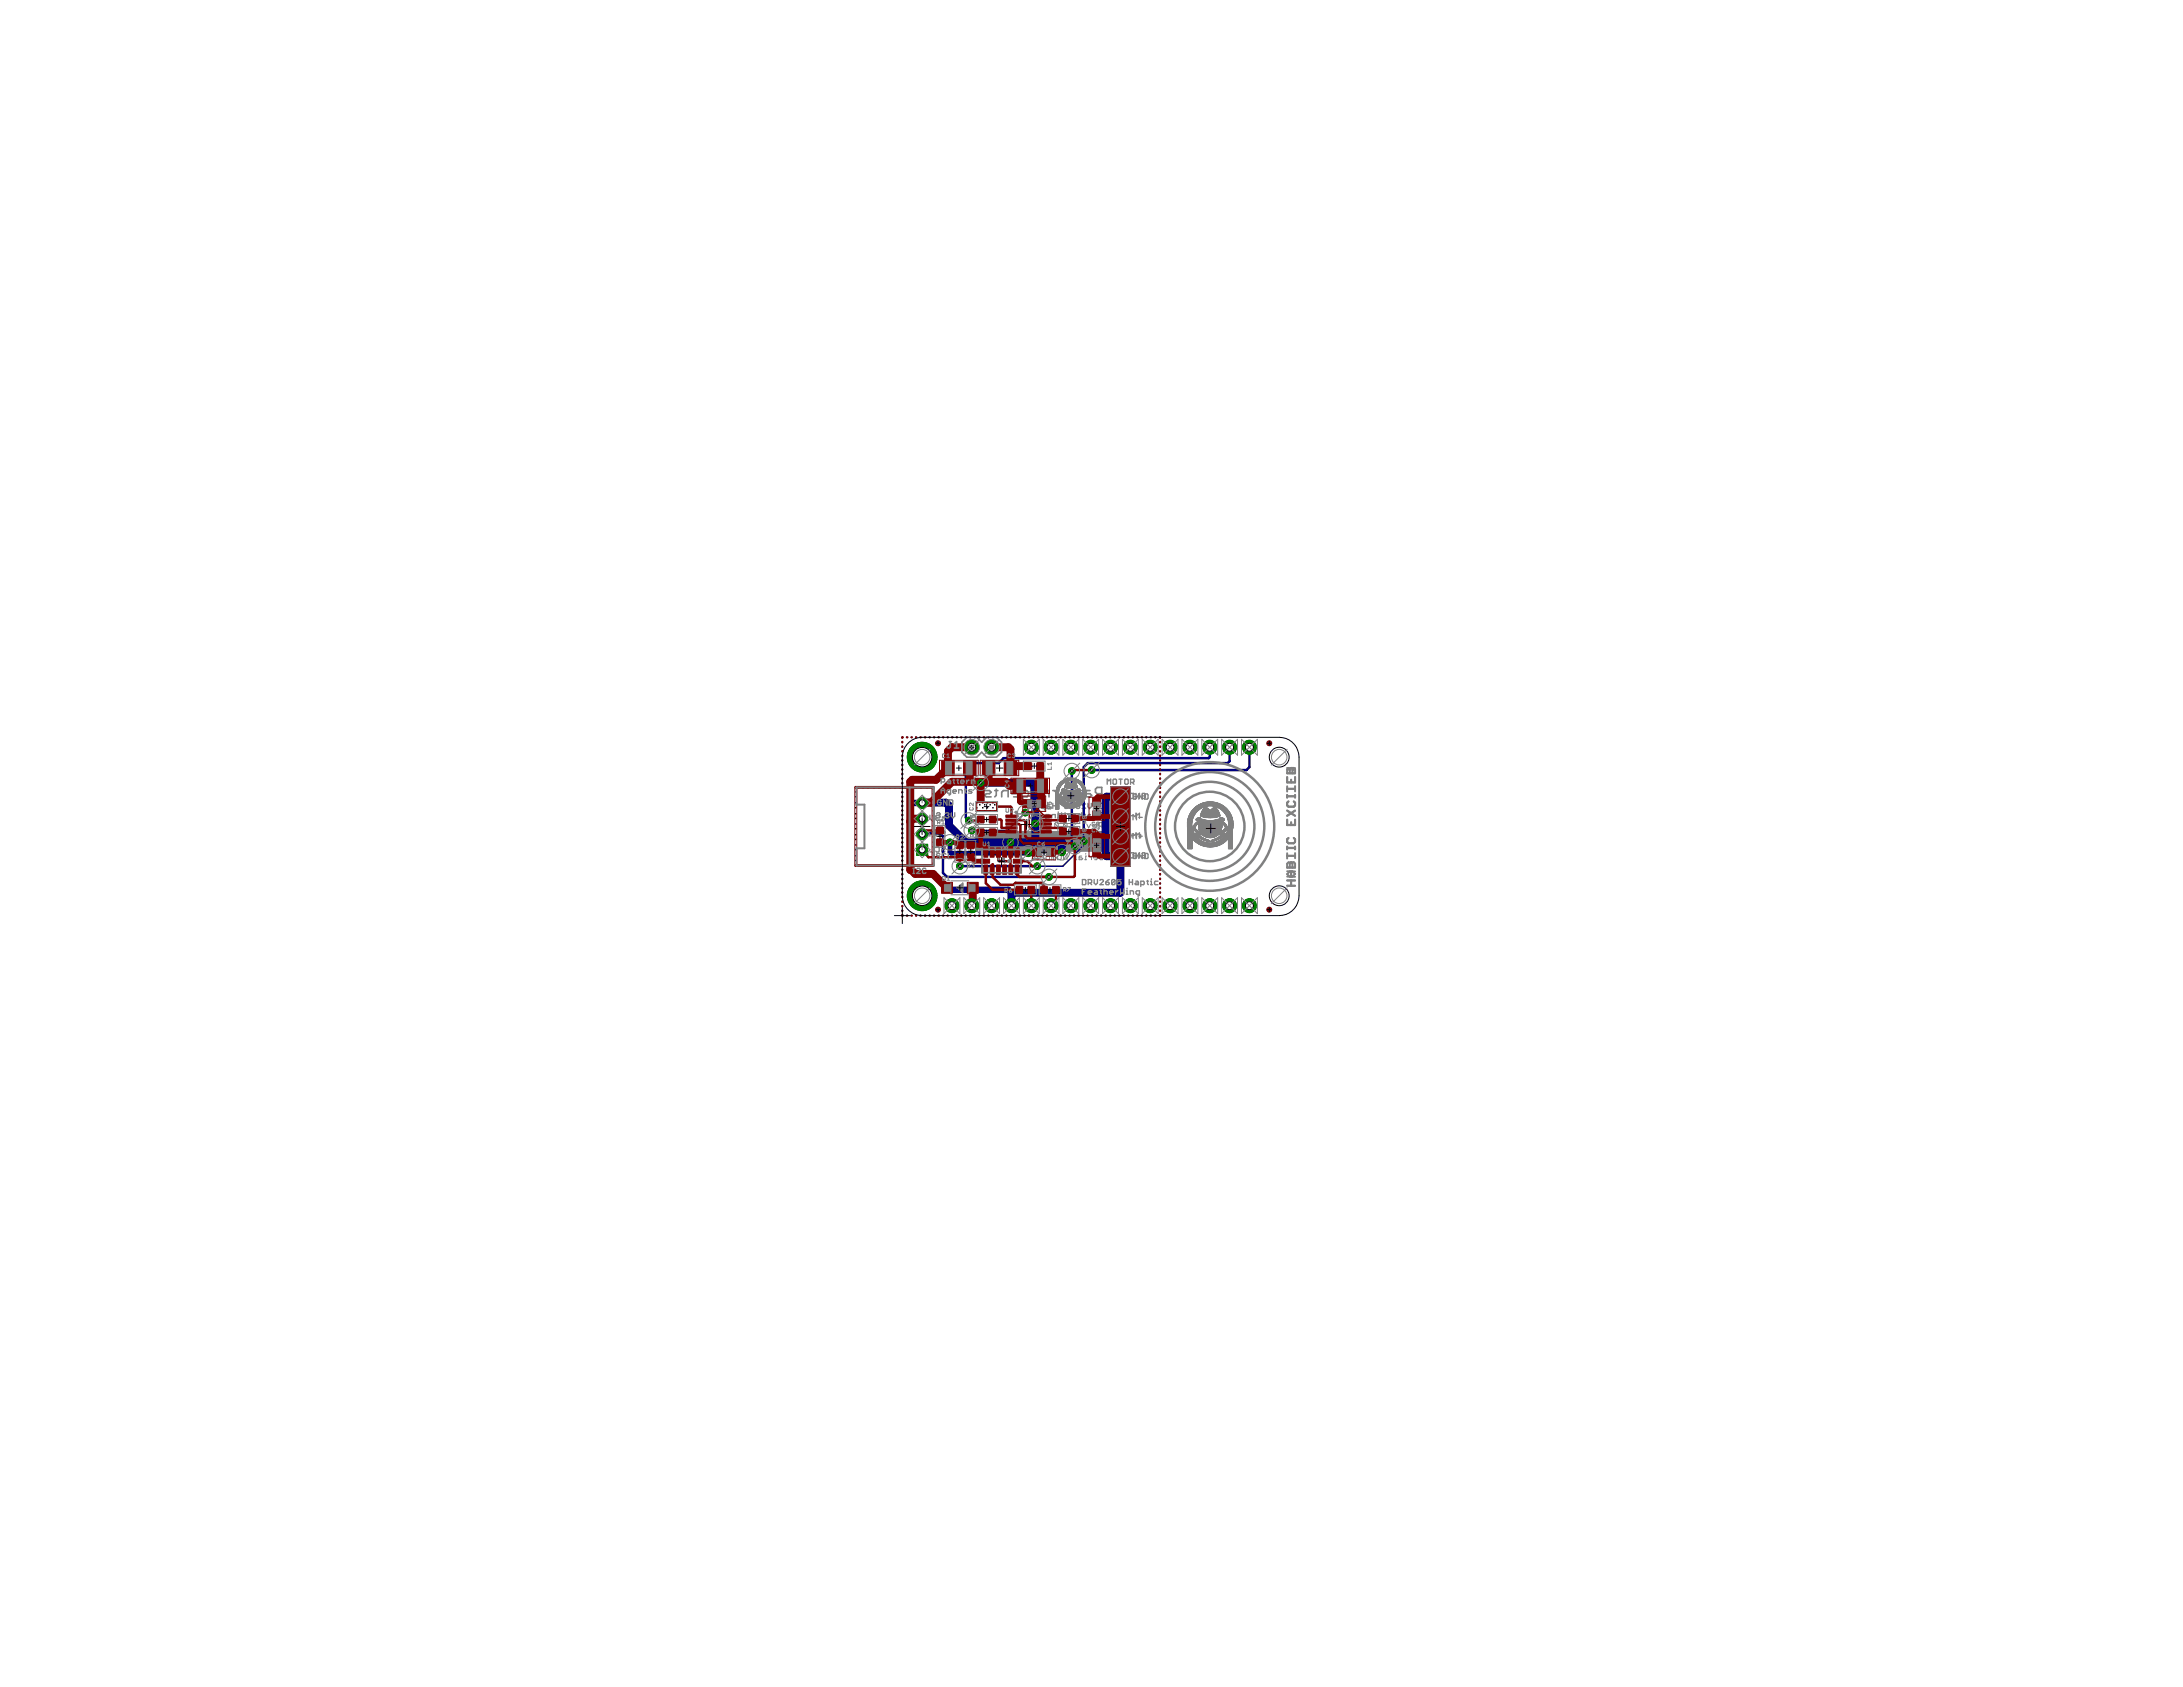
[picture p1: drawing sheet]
<svg xmlns="http://www.w3.org/2000/svg" width="279mm" height="216mm" viewBox="0 0 279 216" stroke-linecap="round" stroke-linejoin="round" font-family="sans-serif">
<defs><g id="words">
<g font-size=".5" fill="#808080">
<text x="127.7" y="110.5">Y X</text>
<text x="128.1" y="110.1">Z</text>
</g>
</g></defs>
<path d="M154.3 106h1.1M154.8 105.5v1.1" fill="none" stroke="#000" stroke-width=".13"/>
<g fill="none" stroke="#808080" stroke-width=".25">
<path d="M164.7 99h1.1v-.6l-.2-.1h-.4l-.1 .1v.6M164.7 99.4v.7h1.1v-.7M164.7 98.3l.4 .3M165.2 99.8v.3M164.7 113.3h1.1M164.7 112.7h1.1M164.7 111.5h.7l.4 .3-.4 .4h-.7M164.7 111h1.1v-.5l-.2-.2h-.4l-.1 .2v.5M164.7 104.9v.7h1.1v-.7M164.7 109.5h1.1M164.7 101.7v.4M164.7 108.3v.4"/>
<path d="M164.7 108.5h1.1M164.7 103.7l1.1 .7M164.7 101.9h1.1M164.7 100.9h1.1M164.9 102.6l-.2 .1v.4l.2 .1h.7l.2-.1v-.4l-.2-.1M164.9 107.2l-.2 .2v.3l.2 .2h.7l.2-.2v-.3l-.2-.2M165.2 105.2v.4M165.2 111.5v.7M165.2 112.7v.6M165.8 100.6v.7M165.8 101.7v.4M165.8 108.3v.4"/>
<path d="M165.8 109.2v.6M165.8 103.7l-1.1 .7"/>
</g>
<g fill="none" stroke="#808080" stroke-width=".17">
<path d="M119 106.7h.5M119 102.5l.1-.1h.4v.7h-.4l-.1-.1zM119 104.3v.5l.2 .2 .3-.2v-.5M119 107v-.4l.2-.3 .3 .3v.4M119.5 108.4v.6h-.5M119.8 102.4v.7l.4-.7v.7M119.8 108.5l.1-.1h.2l.1 .1v.4l-.1 .1h-.2l-.1-.1M119.9 104.6h.1M119.9 106.3h.3v.7h-.3l-.1-.1v-.4zM119.9 104.6l-.1 .2 .1 .2h.2l.1-.1M120.2 104.4l-.1-.1h-.2l-.1 .1 .1 .2M120.5 104.9h.1v.1h-.1z"/>
<path d="M120.5 106.5l.1-.2h.2l.1 .3-.1 .1h-.2l-.1 .2 .1 .1h.2l.1-.1M120.5 102.5l.1-.1h.2l.1 .1v.5l-.1 .1h-.2l-.1-.1v-.3h.2M120.5 108.5l.1-.1h.2l.1 .1v.1l-.1 .1h-.2l-.1 .2 .1 .1h.2l.1-.1M121 104.6h.1M121 104.6l-.1 .2 .1 .2h.2l.1-.1M121.3 104.4l-.1-.1h-.2l-.1 .1 .1 .2M131.5 103h.3l.2 .1v.3l-.2 .1h-.3M132.2 103.5h.2M132.3 102.7v.1M132.4 103h-.1v.5M132.7 103h.2M132.8 102.9v.5l-.1 .1"/>
<path d="M133.7 103.5h-.3l-.1-.1v-.3l.1-.1h.3v.7M133.9 104.7h.3l.1-.1v-.2l-.1-.2h-.3v.6l.2 .1M134.3 103h-.2l-.1 .1v.4h.3l.2-.1-.2-.1h-.3M134.6 104.7v-.3l.1-.2h.4v.5M134.7 103.1h.5M134.7 102.8v.7M135.2 102.8v.7M135.3 104.7h.3M135.4 103.9v.1M135.6 104.2h-.2v.5M135.9 104v.7l.2-.2 .2 .2v-.7M136.2 102.8h.5v.3l-.2-.1-.3 .1v.3l.2 .1 .3-.1"/>
<path d="M136.6 104.2l.3 .3M136.9 104.2v.5M137 102.9v.5l.1 .1h.2l.1-.1M137 102.9l.1-.1h.2l.1 .1v.5M137 102.9l.4 .5M137.7 104.5h-.5l.2-.3h.2l.1 .2v.2l-.1 .1h-.2M137.8 102.8l.4 .3M137.9 103.1h.3v.3l-.1 .1h-.2l-.1-.1zM138.4 104.4l-.1-.2h-.2l-.1 .2v.3M138.4 104v.7M138.7 104.2h.2M138.8 104.1v.5l-.1 .1"/>
<path d="M138.9 102.9l-.1-.1h-.2l-.1 .1v.1l.4 .5h-.4M139.2 102.8v.5l.3 .2 .2-.2v-.5M139.6 104.2h-.3l-.1 .2v.3h.4l.1-.1-.1-.1h-.4M140.2 103.3l-.2 .2M140.4 103.3h-.3l-.1-.2v-.2l.1-.1h.3v.7M140.4 104.5h-.4l.1-.3h.2l.1 .2v.2l-.1 .1h-.2M140.7 102.9l.1-.1h.4v.7h-.4l-.1-.1zM140.7 104h.5v.7M140.9 104.4h.3M144.7 101.6l.1-.1h.3v.7h-.3l-.1-.1zM144.7 109.2l.1-.1h.3v.7h-.3l-.1-.1zM144.7 104.4h.4"/>
<path d="M144.7 106.9h.4M144.9 106.7v.4M145.4 101.5v.7l.4-.7v.7M145.4 104.7v-.6l.2 .2 .2-.2v.6M145.4 107.3v-.7l.2 .2 .2-.2v.7M145.4 109.1v.7l.4-.7v.7M146.2 101.6l.1-.1 .3 .1v.5l-.3 .1-.1-.1v-.2h.2M146.2 109.2l.1-.1 .3 .1v.5l-.3 .1-.1-.1v-.2h.2"/>
</g>
<g fill="none" stroke="#808080" stroke-width=".13">
<path d="M132.1 109.6h.1v.1h-.1zM132.1 109.9h.1v.1h-.1zM132.5 109.6h.1l.2 .2M132.8 109.6v.4M133.6 109.8h-.5l.1-.2h.3l.1 .1v.2l-.1 .1h-.3M134.3 109.3v.7h-.3l-.1-.1v-.2l.1-.1h.3M134.9 109.7l.2-.1v.4M134.9 109.7v.3M134.9 109.7l-.2-.1-.1 .1v.3M135 105.4l.1-.1h.2l.1 .1v.5M135 105.4v.5l.1 .1h.2l.1-.1M135 105.4l.4 .5"/>
<path d="M135.4 109.6v.4h.3l.1-.1v-.3M135.7 105.9h.1v.1h-.1zM136.1 105.4l.1-.1h.3l.1 .1v.5M136.1 105.4v.5l.1 .1h.3l.1-.1M136.1 109.3v.7l.5-.7v.7M136.1 105.4l.5 .5M136.8 105.9h.1v.1h-.1zM137.2 106h.5M137.6 110h.2M137.7 105.5l-.2-.2v.7M137.8 109.3h-.1v.7M138.5 109.6h-.3l-.1 .1v.3h.4l.1-.1-.1-.1h-.4"/>
<path d="M138.7 105.9h.1v.1h-.1zM138.8 110h.3M139 109.2v.1M139.1 109.6h-.1v.4M139.1 105.5l.2 .5 .3-.5M139.3 109.6h.2l.2 .2M139.7 109.6v.4M140.3 105.7h-.5l.2-.2h.2l.1 .1v.3l-.1 .1h-.2M140.4 109.8h-.4l.1-.2h.2l.1 .1v.2l-.1 .1h-.2M140.7 109.5l.1-.2h.3l.1 .2-.1 .2h-.3l-.1 .1 .1 .2h.3l.1-.1M140.8 105.7l-.2 .3M141.1 105.7h-.4l-.1-.1v-.2l.1-.1h.4v.7"/>
<path d="M152 105.3h.5M152 105.7h.5M152 105.5h.5M152 105.8h.5M152 105.6h.5M152 105.4h.5M152 105.2h.5M152 106h.5M152 105.9h.5M152 105.1h.5M152 105h.5M152 106.2h.6"/>
<path d="M152 106.2h.5M152 106.1h.5M152 104.9h.5M152 104.8h.6M152.1 106.3h.5M152.1 106.2h.5M152.1 104.8h.5M152.1 104.7h.5M152.1 106.4h.5M152.1 104.6h.5M152.1 106.4l.6 .1M152.1 104.6h.6"/>
<path d="M152.1 106.5h.6M152.1 104.5h.6M152.2 106.6h.5M152.2 104.4h.5M152.2 106.7h.6M152.2 104.3h.6M152.3 106.8h.5M152.3 106.7h.5M152.3 104.3h.5M152.3 104.2h.5M152.3 106.8h.6M152.3 106.9h.6"/>
<path d="M152.3 104.2h.6M152.3 104.1h.6M152.4 107h.6M152.4 104.1h.6M152.4 104h.6M152.4 107.1h.6M152.4 107.1h.7M152.4 103.9h.7M152.5 107.1h.6M152.5 103.9h.6M152.5 107.2h.6M152.5 107.2h.7"/>
<path d="M152.5 105h-.5M152.5 103.8h.7M152.5 107.3h.7M152.5 104.9h-.5M152.6 107.3h.7M152.6 103.7h.7M152.6 107.3l.7 .1M152.6 106.1h.4M152.7 107.4h.7M152.7 106.1h.2M152.7 106h.2M152.7 104.6h-.6"/>
<path d="M152.7 106.1l.3 .1M152.7 107.4h.8M152.7 105.9h.2M152.7 103.6h.7M152.7 103.6h.8M152.7 105.8h.2M152.7 104.5h-.6M152.7 107.5h.8M152.7 106.2h.4M152.7 105.7h.3M152.7 103.5h.8M152.8 105.7h.2"/>
<path d="M152.8 107.5h.8M152.8 104.3l-.6 .1M152.8 106.2h.3M152.8 105.6h.2M152.8 103.5h.8M152.8 107.6h.9M152.8 106.3h.4M152.8 105.6h.3M152.9 107.6h.8M152.9 105.5h.2M152.9 106.3h.3M152.9 107.6l.9 .1"/>
<path d="M152.9 105.9h-.2M152.9 103.4h.9M153 107.7h.8M153 106.6l.6 .1M153 105.8h-.3M153 105.4h.2M153 104.1h-.7M153 107.7h.9M153 106.7h.6M153 106.4h.2M153 106.4h.3M153 104h-.6"/>
<path d="M153 103.3h.9M153 107.7h1M153 106.8h.7M153 106.7h.7M153 105.4h.3M153 107.8h1.1M153.1 106.4l.3 .1M153.1 103.9l-.7 .1M153.1 106.8h.3M153.1 106.8h.2M153.1 105.6h-.3M153.1 105.3h.6"/>
<path d="M153.1 104.9l1.1 .1M153.1 104.9h.9M153.1 104.9h.8M153.1 104.9h.7M153.1 103.3h1M153.1 107.8h1.1M153.1 104.8h.6M153.1 107.8h1.2M153.1 106.9h.3M153.1 106.5h.3M153.1 105h3.5M153.1 105h1.2"/>
<path d="M153.1 104.8h.5M153.1 104.8h.4M153.1 103.2h1.2M153.2 105.2h.3M153.2 107.9h1.3M153.2 107h.3M153.2 106.9h.3M153.2 106.6h.3M153.2 105.5h-.3M153.2 105.2h.2M153.2 105.1h3.3M153.2 104.7h.3"/>
<path d="M153.2 103.8h-.7M153.2 107.9h3.3M153.2 103.1h3.3M153.2 107h.4M153.3 107.9h3.1M153.3 106.6h.2M153.3 105.4h-.3M153.3 104.7h.2M153.3 103.1h3.1M153.3 107.1h.3M153.3 105.1h3.1M153.3 103.7h-.7"/>
<path d="M153.4 107.1h.3M153.4 105.1h2.9M153.4 104.7h.1M153.4 108h2.9M153.4 103h2.9M153.4 105.5h2.9M153.4 105.8h.4M153.4 106.8h.3M153.4 105.9h.1M153.4 105.9h.4M153.4 105.7h.5M153.4 105.6h.6"/>
<path d="M153.4 105.6h2.9M153.4 105.3h-.4M153.4 103.6l-.8 .1M153.4 107.1l.4 .1M153.4 105.4h2.9M153.4 106.1h.4M153.4 106v.1M153.4 105.4h.7M153.4 104.6h.2M153.5 106.2h.4M153.5 106.2h.3M153.5 106.1l.3 .1"/>
<path d="M153.5 105.3h.5M153.5 107.2h.3M153.5 106.3h.4M153.5 105.2h2.7M153.5 103h2.7M153.5 108.1h2.7M153.5 107.2h.4M153.5 106.8h.2M153.5 106.3h.5M153.5 106.1h.3M153.5 106.4h.5M153.5 106.4h2.7"/>
<path d="M153.6 107.3h.3M153.6 106.4h2.6M153.6 103.5h-.8M153.6 102.9h2.5M153.6 106.5h2.5M153.6 105.2h2.5M153.6 108.1h2.5M153.6 107.3h.5M153.6 106.6h2.5M153.6 104.4h2.5M153.6 104.3h2.4M153.7 108.1h2.4"/>
<path d="M153.7 107.3h.4M153.7 106.6h2.3M153.7 104.4h2.4M153.7 104.3h2.3M153.7 104.2h2.3M153.7 103.4l-.9 .1M153.7 107.3l.5 .1M153.7 102.9h2.3M153.7 104.1h2.3M153.7 106.7h2.3M153.7 104.5h2.4M153.7 103.4h-.8"/>
<path d="M153.7 102.8h2.3M153.8 108.2h2.2M153.8 104h2.2M153.8 108.2h2.1M153.8 107.4h.5M153.8 106.7h2.2M153.8 104h1M153.8 103.9l.9 .1M153.8 106.8h2.1M153.8 105.9h-.4M153.8 103.9h.9M153.8 103.9h.8"/>
<path d="M153.8 105.2h2.1M153.8 104.5h2.1M153.8 103.8h.7M153.8 102.8h2.1M153.9 106.8h2M153.9 103.8h.6M153.9 106h.1M153.9 107.4h.6M153.9 106.1h.2M153.9 106.1h.1M153.9 105.9h.1M153.9 105.9h.2"/>
<path d="M153.9 105.8h-.5M153.9 104.5h2M153.9 103.8h2M153.9 103.3l-.9 .1M153.9 102.8h1.9M153.9 105.7h-.5M153.9 106.9h1.9M153.9 106.1l.2 .1M153.9 103.7h.6M153.9 103.7h.9M153.9 108.2h1.9M153.9 105.3h1.9"/>
<path d="M153.9 107.5h.7M153.9 106.2h.6M153.9 106.2h.2M153.9 105.8h.3M153.9 105.8h.6M153.9 103.7h.8M154 106.9h1.7M154 106.2h.4M154 105.6l-.6 .1M154 103.6h.6M154 108.3h1.7M154 106.3h.4"/>
<path d="M154 105.7h.4M154 107.5h.6M154 107h1.7M154 105.9h-.1M154 104.6h1.7M154 103.5h.6M154 103.3h-1M154.1 103.5h.4M154.1 102.7h1.6M154.1 105.8l-.2 .1M154.1 107h1.5M154.1 104.6h1.5"/>
<path d="M154.1 106h.2M154.1 106.3h.2M154.1 108.3h1.5M154.1 107.5h.5M154.1 105.9h.2M154.2 106.1h.1M154.2 105.7h.1M154.2 102.7h1.4M154.2 103.4h.2M154.2 107.1h1.3M154.2 107.6h.5M154.2 103.2h-1.1"/>
<path d="M154.3 108.3h1.1M154.3 107.1h1.2M154.3 102.7h1.2M154.3 105.8h.2M154.3 104.6h1.1M154.3 107.6h.4M154.3 106.2h.2M154.3 105.8l.2 .1M154.3 107.1h1.1M154.4 106.1h.1M154.4 105.9h.1M154.4 107.6l.3 .1"/>
<path d="M154.4 105.3h.9M154.4 106h.1M154.4 107.1h.9M154.4 106.4h.9M154.4 105.6h.9M154.4 102.7h.9M154.5 106.3h.8M154.5 106.3h.7M154.5 105.7h.7M154.5 103.7h.8M154.5 108.4h.7M154.5 103.1l-1.3 .1"/>
<path d="M154.6 107.7h.2M154.6 106.2h.6M154.6 105.8h.6M154.6 105.7h.6M154.6 103.8h.6M154.6 107.2h.5M154.6 106.2h.5M154.6 105.8h.5M154.6 103.8h.5M154.6 105.9h.5M154.6 106.1h.5M154.6 104.6h.4"/>
<path d="M154.7 103.9h.3M154.7 108.4h.2M154.7 107.2h.3M154.8 105.3h.1M154.9 106.1h.1M154.9 103.7h1M154.9 107.7h.3M154.9 103.7h.9M155 104h1M155 103.7h.8M155 104h.9M155 107.6h.4"/>
<path d="M155 103.6h.8M155.1 103.6h.7M155.1 107.5h.5M155.1 103.9h.8M155.1 103.5h.6M155.1 105.8l-.5 .1M155.1 107.7h-.2M155.2 106h.1M155.2 103.9h.7M155.2 103.5h.5M155.2 106.1l.2 .1M155.2 106.1h.1"/>
<path d="M155.2 105.9h.1M155.2 103.8h.7M155.2 103.1l1.3 .1M155.2 107.9h1.3M155.2 106.2h.6M155.2 106.2h.2M155.2 105.8h.2M155.3 105.8h.5M155.3 105h1.3M155.3 103.4h.4M155.3 107.4h.5M155.3 106.3h.4"/>
<path d="M155.3 106.2h.4M155.3 105.7h.4M155.3 103.7h.6M155.3 103.4h.3M155.3 107.6l-.3 .1M155.3 105.9h-.1M155.4 105.8l-.2 .1M155.4 105h1.2M155.4 103.4h.2M155.4 106h.2M155.4 106.3h.2M155.4 105.9h.2"/>
<path d="M155.4 103.2h1.2M155.4 106.1h.2M155.5 107.4h.5M155.5 106.1h.1M155.5 105.7h.1M155.5 103.2h1.1M155.5 107.6h-.5M155.6 107.8h1M155.6 105.8h.2M155.6 105.4h.7M155.6 106.2h.2M155.6 106h-.2"/>
<path d="M155.6 104.9h1M155.6 105.8l.2 .1M155.6 107.3h.5M155.6 103.3h1.1M155.7 107.5h-.6M155.7 106.1h.1M155.7 105.9h.2M155.7 105.9h.1M155.7 104.9h.9M155.7 103.3h1M155.7 106.1h.2M155.7 106h.2"/>
<path d="M155.7 105.3h.6M155.7 107.7h1M155.7 106.4h.5M155.7 105.6h.6M155.8 107.5h-.6M155.8 107.3h.3M155.8 103.3h.9M155.8 106.3h.4M155.8 105.7h.5M155.8 106.1l-.2 .1M155.8 103.3l1 .1M155.9 106.3h.3"/>
<path d="M155.9 105.7h.4M155.9 105.8h.4M155.9 104.9h.7M155.9 107.7h.9M155.9 107.4h-.5M155.9 107.2h.3M155.9 106.2h.4M155.9 104.8h.7M155.9 106.1h.4M155.9 105.9h.4M155.9 103.4h.9M156 105.9h.3"/>
<path d="M156 106h.1M156 107.1h.3M156 105.3h.6M156 107.6h.8M156 106.8h.2M156 106.8h.3M156 103.4h.8M156 107.3l-.4 .1M156 103.4l.9 .1M156.1 105.3h.5M156.1 107.6h.8M156.1 107.1h.3"/>
<path d="M156.1 106.7h.6M156.1 104.8h.5M156.1 107.5h.8M156.1 107.3h-.4M156.1 106.7h.7M156.1 106.5h-2.5M156.1 103.5h.8M156.1 104.6l.3 .1M156.1 104.6h.2M156.2 107.5h.8M156.2 106.6l.6 .1M156.2 106.4l-2.6 .1"/>
<path d="M156.2 104.8h.3M156.2 104.7h.3M156.2 104.7h.2M156.2 104.6h.1M156.2 103.5h.8M156.2 107h.3M156.2 106.6h.2M156.2 107.2h-.4M156.2 106.3h-.4M156.3 105.2h.2M156.3 103.6h.7M156.3 107.4h.7"/>
<path d="M156.3 106.9h.2M156.3 106.6h.2M156.3 107.1l-.4 .1M156.3 106.1h-.4M156.3 105.3h.4M156.3 107.4h.8M156.3 106.9h.3M156.3 106.5h.3M156.3 105.6h-2.9M156.3 103.6l.8 .1M156.4 107.1h-.4M156.4 103.7h.7"/>
<path d="M156.4 106.4h.3M156.4 105.4h.3M156.4 106.8h.3M156.4 107.3h.7M156.4 105.4h.4M156.5 107h-.4M156.5 106.4h.3M156.5 103.7h.6M156.5 105.4h.3M156.5 103.8h.7M156.5 107.3h.7M156.5 107h-.3"/>
<path d="M156.5 106.6h-.3M156.5 106.3h.3M156.5 105.5h.3M156.6 107.2h1.1M156.6 106.9h-.3M156.6 106.5h-.3M156.6 103.9h.6M156.6 107.8h-1.2M156.6 107.1h1.1M156.6 106.2h.3M156.6 105.5h.2M156.6 105.6h.3"/>
<path d="M156.7 107.1h1M156.7 106.8h-.3M156.7 106.4l-.3 .1M156.7 106.2h.3M156.7 105.6h.2M156.7 103.9h.6M156.7 107.8h-1.1M156.7 103.9l.6 .1M156.7 106.8h-.7M156.7 107h1M156.7 105.7h.2M156.7 104h.7"/>
<path d="M156.7 104h.6M156.7 105.7h.3M156.7 106.7h-.6M156.7 106.4h-.3M156.8 107.7h-1M156.8 107h.9M156.8 105.8h.2M156.8 105.7h.2M156.8 104.1h.6M156.8 106.9h.9M156.8 106.1h.3M156.8 105.8l.2 .1"/>
<path d="M156.8 106.3h-.3M156.8 106h.3M156.8 107.6l-.9 .1M156.8 105.9h.2M156.8 106h.2M156.8 106.8h.9M156.8 104.2h.6M156.9 106.8h.8M156.9 104.2h.5M156.9 106.3h-.4M156.9 104.2h.6M156.9 106.7h.8"/>
<path d="M156.9 104.3h.6M157 106.7h.7M157 104.3l.5 .1M157 106.6h.7M157 106.2h-.4M157 104.4h.5M157 104.5h.6M157 106.5h.7M157 106.1l-.3 .1M157.1 106.5h.6M157.1 104.6h.5M157.1 106.4h.6"/>
<path d="M157.1 106.1h-.4M157.1 107.3l-.7 .1M157.1 106.3h.6M157.1 104.7h.5M157.1 106.2h.6M157.1 104.8h.5M157.2 106.2h.5M157.2 104.9h.5M157.2 104.8h.5M157.2 106.1h.5M157.2 106h.5M157.2 105.9h.5"/>
<path d="M157.2 105.1h.5M157.2 105h.5M157.2 105.8h.5M157.2 108.6h.5M157.2 108.5h.5M157.2 108.4h.5M157.2 108.3h.5M157.2 108.2h.5M157.2 108.1h.5M157.2 108h.5M157.2 107.9h.5M157.2 107.8h.5"/>
<path d="M157.2 107.7h.5M157.2 107.6h.5M157.2 107.5h.5M157.2 107.4h.5M157.2 107.3h.5M157.2 105.2h.5M157.2 105.3h.5M157.2 105.7h.5M157.2 105.5h.5M157.2 105.6h.5M157.2 105.4h.5M157.7 107.2h-1.2"/>
</g>
<path d="M124.9 106.4h16.5v2.5h-16.5z" fill="#808080" stroke="#808080" stroke-width=".13"/>
<g fill="none" stroke="#808080" stroke-width=".21">
<path d="M126 101.2h.6l.3 .2-.3 .2h-.4l-.2 .2 .2 .2h.7M127.3 101.2h.4M127.5 101v.8l-.2 .2M128.2 102v-.6l.2-.2h.6v.8M130.3 101.6h-.8v-.2l.2-.2h.4l.2 .2v.4l-.2 .2h-.4M130.8 102h.6l.2-.2v-.4l-.2-.2h-.6v1l.2 .2h.2M132.1 102v-.8l.4-.4 .4 .4v.8M132.1 101.4h.8M133.5 102v-.6l.1-.2h.7v.8M134.7 101.2h.2l.5 .4M135.4 101.2v.8M136.7 101.6h-.9v-.2l.3-.2h.4l.2 .2v.4l-.2 .2h-.4"/>
<path d="M137.1 101.2h.4M137.3 101v.8l-.2 .2M138 101.2h.4M138.2 101v.8l-.2 .2M139.5 101.2h-.4l-.2 .2v.6h.6l.2-.2-.2-.2h-.6M141 101.6h-.6l-.2-.2v-.4l.2-.2h.6v1.2"/>
</g>
<g fill="none" stroke="#000080" stroke-width=".25">
<path d="M115.5 94.9v.1M115.5 95.5v.1M115.5 96.1v.1M115.5 96.7v.1M115.5 97.3h.1M115.5 97.9h.1M115.5 98.4v.1M115.5 99v.1M115.5 99.6v.1M115.5 94.4h.1M116.1 94.4h.1M116.6 94.4h.1"/>
<path d="M117.2 94.4h.1M117.8 94.4h.1M118.4 94.4h.1M119 94.4h.1M119.5 94.4h.1M120.1 94.4h.1M120.7 94.4h.1M121.3 94.4h.1M121.8 94.4h.1M122.4 94.4h.1M123 94.4h.1M123.6 94.4h.1"/>
<path d="M124.1 94.4h.1M124.7 94.4h.1M125.3 94.4h.1M125.9 94.4h.1M126.5 94.4h.1M127 94.4h.1M127.6 94.4h.1M128.2 94.4h.1M128.8 94.4h.1M129.3 94.4h.1M129.9 94.4h.1M130.5 94.4h.1"/>
<path d="M131.1 94.4h.1M131.7 94.4h.1M132.2 94.4h.1M132.8 94.4h.1M133.4 94.4h.1M134 94.4h.1M134.6 94.4h.1M135.1 94.4h.1M135.7 94.4h.1M136.3 94.4h.1M136.9 94.4h.1M137.4 94.4h.1"/>
<path d="M138 94.4h.1M138.6 94.4h.1M139.2 94.4h.1M139.7 94.4h.1M140.3 94.4h.1M140.9 94.4h.1M141.5 94.4h.1M142.1 94.4h.1M142.6 94.4h.1M143.2 94.4h.1M143.8 94.4h.1M144.4 94.4h.1"/>
<path d="M144.9 94.4h.1M145.5 94.4h.1M146.1 94.4h.1M146.7 94.4h.1M147.3 94.4h.1M147.8 94.4h.1M148.4 94.4h.1M148.5 94.9v.1M148.5 95.5v.1M148.5 96.1v.1M148.5 96.7v.1M148.5 97.3h.1"/>
<path d="M148.5 97.9h.1M148.5 98.4v.1M148.5 99v.1M148.5 99.6v.1M115.5 100.2v.1M115.5 100.8v.1M115.5 101.4h.1M115.5 101.9v.1M115.5 102.5v.1M115.5 103.1v.1M115.5 103.7v.1M115.5 104.3v.1"/>
<path d="M115.5 104.9h.1M115.5 105.4v.1M115.5 106v.1M115.5 106.6v.1M115.5 107.2v.1M115.5 107.8h.1M115.5 108.4h.1M115.5 108.9v.1M115.5 109.5v.1M115.5 110.1v.1M115.5 110.7v.1M115.5 111.3h.1"/>
<path d="M115.5 111.8v.1M115.5 112.4v.1M115.5 113v.1M115.5 113.6v.1M115.5 114.2v.1M115.5 114.8v.1M115.5 115.4h.1M115.5 115.9v.1M115.5 116.5v.1M115.5 117.1v.1M116.1 117.2h.1M116.6 117.2h.1"/>
<path d="M117.2 117.2h.1M117.8 117.2h.1M118.4 117.2h.1M119 117.2h.1M119.5 117.2h.1M120.1 117.2h.1M120.7 117.2h.1M121.3 117.2h.1M121.8 117.2h.1M122.4 117.2h.1M123 117.2h.1M123.6 117.2h.1"/>
<path d="M124.1 117.2h.1M124.7 117.2h.1M125.3 117.2h.1M125.9 117.2h.1M126.5 117.2h.1M127 117.2h.1M127.6 117.2h.1M128.2 117.2h.1M128.8 117.2h.1M129.3 117.2h.1M129.9 117.2h.1M130.5 117.2h.1"/>
<path d="M131.1 117.2h.1M131.7 117.2h.1M132.2 117.2h.1M132.8 117.2h.1M133.4 117.2h.1M134 117.2h.1M134.6 117.2h.1M135.1 117.2h.1M135.7 117.2h.1M136.3 117.2h.1M136.9 117.2h.1M137.4 117.2h.1"/>
<path d="M138 117.2h.1M138.6 117.2h.1M139.2 117.2h.1M139.7 117.2h.1M140.3 117.2h.1M140.9 117.2h.1M141.5 117.2h.1M142.1 117.2h.1M142.6 117.2h.1M143.2 117.2h.1M143.8 117.2h.1M144.4 117.2h.1"/>
<path d="M144.9 117.2h.1M145.5 117.2h.1M146.1 117.2h.1M146.7 117.2h.1M147.3 117.2h.1M147.8 117.2h.1M148.5 100.2v.1M148.5 100.8v.1M148.5 101.4h.1M148.5 101.9v.1M148.5 102.5v.1M148.5 103.1v.1"/>
<path d="M148.5 103.7v.1M148.5 104.3v.1M148.5 104.9h.1M148.5 105.4v.1M148.5 106v.1M148.5 106.6v.1M148.5 107.2v.1M148.5 107.8h.1M148.5 108.4h.1M148.5 108.9v.1M148.5 109.5v.1M148.5 110.1v.1"/>
<path d="M148.5 110.7v.1M148.5 111.3h.1M148.5 111.8v.1M148.5 112.4v.1M148.5 113v.1M148.5 113.6v.1M148.5 114.2v.1M148.5 114.8v.1M148.5 115.4h.1M148.5 115.9v.1M148.5 116.5v.1M148.5 117.1l-.1 .1"/>
</g>
<path d="M118 102.8l3.1-.1 .4 .4v2.5l2.1 2.2h12.3v1.3M125.5 100.2h6.7l.2 .1v2.4l.1 .1v4.7l.4 .3M143.4 102h-1.8l-.1 .1v7.4l.1 .1h1.8v4.7h-13.9v1.6" fill="none" stroke="#000080" stroke-width="1"/>
<path d="M118 102.8h-1.4h-.1v8.4l.6 .6h2.3l2.1 2.1h7.6l.4 .4" fill="none" stroke="#000080" stroke-width=".83"/>
<path d="M131.2 104l-2.3 2.3h-4.5M138.7 107.7l-.1 .1v.5l-2.6 2.5h-3.2M143.2 110.4h.2" fill="none" stroke="#000080" stroke-width=".19"/>
<path d="M137.2 98.7v9.2l.4 .4M154.8 95.6v1.3l-.1 .1h-26.3l-.6 .7h-3.9l-.3 .2v6.7l.4 .4M157.4 95.6v1.8l-.3 .3h-17.9l-.5 .5v9.5M159.9 95.6v2.6l-.4 .4h-19.8M118 106.8l.1-.1h2.2l.4 .3v4.7l.5 .5h13.1M122.9 110.8h9.9" fill="none" stroke="#000080" stroke-width=".32"/>
<path d="M121.6 107.8v1.3l.1 .1h9.9" fill="none" stroke="#000080" stroke-width=".61"/>
<circle cx="118" cy="96.9" r="1.91" fill="#008000" stroke="#008000" stroke-width=".13"/>
<circle cx="118" cy="96.9" r="1.25" fill="#fff" stroke="#000" stroke-width=".13"/>
<circle cx="118" cy="114.6" r="1.91" fill="#008000" stroke="#008000" stroke-width=".13"/>
<circle cx="118" cy="114.6" r="1.25" fill="#fff" stroke="#000" stroke-width=".13"/>
<circle cx="132" cy="95.6" r=".89" fill="#008000" stroke="#008000" stroke-width=".13"/>
<circle cx="132" cy="95.6" r=".51" fill="#fff" stroke="#000" stroke-width=".13"/>
<circle cx="134.5" cy="95.6" r=".89" fill="#008000" stroke="#008000" stroke-width=".13"/>
<circle cx="134.5" cy="95.6" r=".51" fill="#fff" stroke="#000" stroke-width=".13"/>
<circle cx="137.1" cy="95.6" r=".89" fill="#008000" stroke="#008000" stroke-width=".13"/>
<circle cx="137.1" cy="95.6" r=".51" fill="#fff" stroke="#000" stroke-width=".13"/>
<circle cx="139.6" cy="95.6" r=".89" fill="#008000" stroke="#008000" stroke-width=".13"/>
<circle cx="139.6" cy="95.6" r=".51" fill="#fff" stroke="#000" stroke-width=".13"/>
<circle cx="142.1" cy="95.6" r=".89" fill="#008000" stroke="#008000" stroke-width=".13"/>
<circle cx="142.1" cy="95.6" r=".51" fill="#fff" stroke="#000" stroke-width=".13"/>
<circle cx="144.7" cy="95.6" r=".89" fill="#008000" stroke="#008000" stroke-width=".13"/>
<circle cx="144.7" cy="95.6" r=".51" fill="#fff" stroke="#000" stroke-width=".13"/>
<circle cx="147.2" cy="95.6" r=".89" fill="#008000" stroke="#008000" stroke-width=".13"/>
<circle cx="147.2" cy="95.6" r=".51" fill="#fff" stroke="#000" stroke-width=".13"/>
<circle cx="149.8" cy="95.6" r=".89" fill="#008000" stroke="#008000" stroke-width=".13"/>
<circle cx="149.8" cy="95.6" r=".51" fill="#fff" stroke="#000" stroke-width=".13"/>
<circle cx="152.3" cy="95.6" r=".89" fill="#008000" stroke="#008000" stroke-width=".13"/>
<circle cx="152.3" cy="95.6" r=".51" fill="#fff" stroke="#000" stroke-width=".13"/>
<circle cx="154.8" cy="95.6" r=".89" fill="#008000" stroke="#008000" stroke-width=".13"/>
<circle cx="154.8" cy="95.6" r=".51" fill="#fff" stroke="#000" stroke-width=".13"/>
<circle cx="157.4" cy="95.6" r=".89" fill="#008000" stroke="#008000" stroke-width=".13"/>
<circle cx="157.4" cy="95.6" r=".51" fill="#fff" stroke="#000" stroke-width=".13"/>
<circle cx="159.9" cy="95.6" r=".89" fill="#008000" stroke="#008000" stroke-width=".13"/>
<circle cx="159.9" cy="95.6" r=".51" fill="#fff" stroke="#000" stroke-width=".13"/>
<circle cx="132" cy="115.9" r=".89" fill="#008000" stroke="#008000" stroke-width=".13"/>
<circle cx="132" cy="115.9" r=".51" fill="#fff" stroke="#000" stroke-width=".13"/>
<circle cx="134.5" cy="115.9" r=".89" fill="#008000" stroke="#008000" stroke-width=".13"/>
<circle cx="134.5" cy="115.9" r=".51" fill="#fff" stroke="#000" stroke-width=".13"/>
<circle cx="137.1" cy="115.9" r=".89" fill="#008000" stroke="#008000" stroke-width=".13"/>
<circle cx="137.1" cy="115.9" r=".51" fill="#fff" stroke="#000" stroke-width=".13"/>
<circle cx="139.6" cy="115.9" r=".89" fill="#008000" stroke="#008000" stroke-width=".13"/>
<circle cx="139.6" cy="115.9" r=".51" fill="#fff" stroke="#000" stroke-width=".13"/>
<circle cx="142.1" cy="115.9" r=".89" fill="#008000" stroke="#008000" stroke-width=".13"/>
<circle cx="142.1" cy="115.9" r=".51" fill="#fff" stroke="#000" stroke-width=".13"/>
<circle cx="144.7" cy="115.9" r=".89" fill="#008000" stroke="#008000" stroke-width=".13"/>
<circle cx="144.7" cy="115.9" r=".51" fill="#fff" stroke="#000" stroke-width=".13"/>
<circle cx="147.2" cy="115.9" r=".89" fill="#008000" stroke="#008000" stroke-width=".13"/>
<circle cx="147.2" cy="115.9" r=".51" fill="#fff" stroke="#000" stroke-width=".13"/>
<circle cx="149.8" cy="115.9" r=".89" fill="#008000" stroke="#008000" stroke-width=".13"/>
<circle cx="149.8" cy="115.9" r=".51" fill="#fff" stroke="#000" stroke-width=".13"/>
<circle cx="152.3" cy="115.9" r=".89" fill="#008000" stroke="#008000" stroke-width=".13"/>
<circle cx="152.3" cy="115.9" r=".51" fill="#fff" stroke="#000" stroke-width=".13"/>
<circle cx="154.8" cy="115.9" r=".89" fill="#008000" stroke="#008000" stroke-width=".13"/>
<circle cx="154.8" cy="115.9" r=".51" fill="#fff" stroke="#000" stroke-width=".13"/>
<circle cx="157.4" cy="115.9" r=".89" fill="#008000" stroke="#008000" stroke-width=".13"/>
<circle cx="157.4" cy="115.9" r=".51" fill="#fff" stroke="#000" stroke-width=".13"/>
<circle cx="159.9" cy="115.9" r=".89" fill="#008000" stroke="#008000" stroke-width=".13"/>
<circle cx="159.9" cy="115.9" r=".51" fill="#fff" stroke="#000" stroke-width=".13"/>
<circle cx="129.5" cy="115.9" r=".89" fill="#008000" stroke="#008000" stroke-width=".13"/>
<circle cx="129.5" cy="115.9" r=".51" fill="#fff" stroke="#000" stroke-width=".13"/>
<circle cx="126.9" cy="115.9" r=".89" fill="#008000" stroke="#008000" stroke-width=".13"/>
<circle cx="126.9" cy="115.9" r=".51" fill="#fff" stroke="#000" stroke-width=".13"/>
<circle cx="124.4" cy="115.9" r=".89" fill="#008000" stroke="#008000" stroke-width=".13"/>
<circle cx="124.4" cy="115.9" r=".51" fill="#fff" stroke="#000" stroke-width=".13"/>
<circle cx="121.8" cy="115.9" r=".89" fill="#008000" stroke="#008000" stroke-width=".13"/>
<circle cx="121.8" cy="115.9" r=".51" fill="#fff" stroke="#000" stroke-width=".13"/>
<path d="M117.3 108.1h1.4v1.4h-1.4z" fill="#008000" stroke="#008000" stroke-width=".13"/>
<circle cx="118" cy="108.8" r=".4" fill="#fff" stroke="#000" stroke-width=".13"/>
<circle cx="118" cy="106.8" r=".7" fill="#008000" stroke="#008000" stroke-width=".13"/>
<circle cx="118" cy="106.8" r=".4" fill="#fff" stroke="#000" stroke-width=".13"/>
<circle cx="118" cy="104.8" r=".7" fill="#008000" stroke="#008000" stroke-width=".13"/>
<circle cx="118" cy="104.8" r=".4" fill="#fff" stroke="#000" stroke-width=".13"/>
<circle cx="118" cy="102.8" r=".7" fill="#008000" stroke="#008000" stroke-width=".13"/>
<circle cx="118" cy="102.8" r=".4" fill="#fff" stroke="#000" stroke-width=".13"/>
<circle cx="124.4" cy="95.6" r=".93" fill="#008000" stroke="#008000" stroke-width=".13"/>
<circle cx="124.4" cy="95.6" r=".51" fill="#fff" stroke="#000" stroke-width=".13"/>
<circle cx="126.9" cy="95.6" r=".93" fill="#008000" stroke="#008000" stroke-width=".13"/>
<circle cx="126.9" cy="95.6" r=".51" fill="#fff" stroke="#000" stroke-width=".13"/>
<path d="M142.6 108.8h1.6v1.6h-1.6z" fill="#008000" stroke="#008000" stroke-width=".13"/>
<circle cx="143.4" cy="109.6" r=".44" fill="#fff" stroke="#000" stroke-width=".13"/>
<circle cx="143.4" cy="107" r=".83" fill="#008000" stroke="#008000" stroke-width=".13"/>
<circle cx="143.4" cy="107" r=".44" fill="#fff" stroke="#000" stroke-width=".13"/>
<circle cx="143.4" cy="104.5" r=".83" fill="#008000" stroke="#008000" stroke-width=".13"/>
<circle cx="143.4" cy="104.5" r=".44" fill="#fff" stroke="#000" stroke-width=".13"/>
<circle cx="143.4" cy="102" r=".83" fill="#008000" stroke="#008000" stroke-width=".13"/>
<circle cx="143.4" cy="102" r=".44" fill="#fff" stroke="#000" stroke-width=".13"/>
<circle cx="135.9" cy="109.1" r=".42" fill="#008000" stroke="#008000" stroke-width=".13"/>
<circle cx="135.9" cy="109.1" r=".17" fill="#fff" stroke="#000" stroke-width=".13"/>
<circle cx="129.3" cy="107.8" r=".42" fill="#008000" stroke="#008000" stroke-width=".13"/>
<circle cx="129.3" cy="107.8" r=".17" fill="#fff" stroke="#000" stroke-width=".13"/>
<circle cx="132.5" cy="105.4" r=".42" fill="#008000" stroke="#008000" stroke-width=".13"/>
<circle cx="132.5" cy="105.4" r=".17" fill="#fff" stroke="#000" stroke-width=".13"/>
<circle cx="125.5" cy="100.2" r=".42" fill="#008000" stroke="#008000" stroke-width=".13"/>
<circle cx="125.5" cy="100.2" r=".17" fill="#fff" stroke="#000" stroke-width=".13"/>
<circle cx="124" cy="105" r=".42" fill="#008000" stroke="#008000" stroke-width=".13"/>
<circle cx="124" cy="105" r=".17" fill="#fff" stroke="#000" stroke-width=".13"/>
<circle cx="132.8" cy="110.8" r=".42" fill="#008000" stroke="#008000" stroke-width=".13"/>
<circle cx="132.8" cy="110.8" r=".17" fill="#fff" stroke="#000" stroke-width=".13"/>
<circle cx="122.9" cy="110.8" r=".42" fill="#008000" stroke="#008000" stroke-width=".13"/>
<circle cx="122.9" cy="110.8" r=".17" fill="#fff" stroke="#000" stroke-width=".13"/>
<circle cx="138.7" cy="107.7" r=".42" fill="#008000" stroke="#008000" stroke-width=".13"/>
<circle cx="138.7" cy="107.7" r=".17" fill="#fff" stroke="#000" stroke-width=".13"/>
<circle cx="134.3" cy="112.2" r=".42" fill="#008000" stroke="#008000" stroke-width=".13"/>
<circle cx="134.3" cy="112.2" r=".17" fill="#fff" stroke="#000" stroke-width=".13"/>
<circle cx="139.7" cy="98.6" r=".42" fill="#008000" stroke="#008000" stroke-width=".13"/>
<circle cx="139.7" cy="98.6" r=".17" fill="#fff" stroke="#000" stroke-width=".13"/>
<circle cx="137.2" cy="98.7" r=".42" fill="#008000" stroke="#008000" stroke-width=".13"/>
<circle cx="137.2" cy="98.7" r=".17" fill="#fff" stroke="#000" stroke-width=".13"/>
<circle cx="137.6" cy="108.3" r=".42" fill="#008000" stroke="#008000" stroke-width=".13"/>
<circle cx="137.6" cy="108.3" r=".17" fill="#fff" stroke="#000" stroke-width=".13"/>
<circle cx="131.6" cy="109.2" r=".42" fill="#008000" stroke="#008000" stroke-width=".13"/>
<circle cx="131.6" cy="109.2" r=".17" fill="#fff" stroke="#000" stroke-width=".13"/>
<circle cx="121.6" cy="107.8" r=".42" fill="#008000" stroke="#008000" stroke-width=".13"/>
<circle cx="121.6" cy="107.8" r=".17" fill="#fff" stroke="#000" stroke-width=".13"/>
<circle cx="124.4" cy="106.3" r=".42" fill="#008000" stroke="#008000" stroke-width=".13"/>
<circle cx="124.4" cy="106.3" r=".17" fill="#fff" stroke="#000" stroke-width=".13"/>
<circle cx="131.2" cy="104" r=".42" fill="#008000" stroke="#008000" stroke-width=".13"/>
<circle cx="131.2" cy="104" r=".17" fill="#fff" stroke="#000" stroke-width=".13"/>
<g fill="#800000" stroke="#800000" stroke-width=".13">
<path d="M120.5 112.9h1.4v1.4h-1.4z"/>
<path d="M123.8 112.9h1.4v1.4h-1.4z"/>
<path d="M125.9 108.5h.5v1.2h-.5z"/>
<path d="M126.7 108.5h.5v1.2h-.5z"/>
<path d="M127.5 108.5h.5v1.2h-.5z"/>
<path d="M128.3 108.5h.5v1.2h-.5z"/>
<path d="M129.1 108.5h.5v1.2h-.5z"/>
<path d="M129.9 108.5h.5v1.2h-.5z"/>
<path d="M129.7 110h1.2v.5h-1.2z"/>
<path d="M129.9 110.7h.5v1.2h-.5z"/>
<path d="M129.1 110.7h.5v1.2h-.5z"/>
<path d="M128.3 110.7h.5v1.2h-.5z"/>
<path d="M127.5 110.7h.5v1.2h-.5z"/>
<path d="M126.7 110.7h.5v1.2h-.5z"/>
<path d="M125.9 110.7h.5v1.2h-.5z"/>
<path d="M125.5 110h1.2v.5h-1.2z"/>
<path d="M132.2 108.6h1.1v1h-1.1z"/>
<path d="M133.9 108.6h1.1v1h-1.1z"/>
<path d="M123.3 97.4h1.6v1.8h-1.6z"/>
<path d="M120.5 97.4h1.6v1.8h-1.6z"/>
<path d="M132.7 102.3h1.1v1.1h-1.1z"/>
<path d="M131 102.3h1.1v1.1h-1.1z"/>
<path d="M139.8 106.8h1.1v1.1h-1.1z"/>
<path d="M139.8 108.5h1.1v1.1h-1.1z"/>
<path d="M139.8 103.8h1.1v1.1h-1.1z"/>
<path d="M139.8 102.1h1.1v1.1h-1.1z"/>
<path d="M125.7 97.4h1.6v1.8h-1.6z"/>
<path d="M128.5 97.4h1.6v1.8h-1.6z"/>
<path d="M129.6 99.7h1.7v1.8h-1.7z"/>
<path d="M132.5 99.7h1.6v1.8h-1.6z"/>
<path d="M128.7 106.3h1.5v.3h-1.5z"/>
<path d="M133.1 106.3h1.5v.3h-1.5z"/>
<path d="M133.1 105.8h1.5v.3h-1.5z"/>
<path d="M128.7 105.8h1.5v.3h-1.5z"/>
<path d="M128.7 105.3h1.5v.3h-1.5z"/>
<path d="M128.7 104.8h1.5v.3h-1.5z"/>
<path d="M128.7 104.3h1.5v.3h-1.5z"/>
<path d="M133.1 105.3h1.5v.3h-1.5z"/>
<path d="M133.1 104.8h1.5v.3h-1.5z"/>
<path d="M133.1 104.3h1.5v.3h-1.5z"/>
</g>
<g fill="#800000" stroke="#800000" stroke-width=".13">
<path d="M122.4 107.8h.9v.8h-.9z" fill-rule="evenodd"/>
<path d="M122.4 109.3h.9v.8h-.9z" fill-rule="evenodd"/>
<path d="M119.9 107.4h.8v.8h-.8z" fill-rule="evenodd"/>
<path d="M119.9 105.9h.8v.8h-.8z" fill-rule="evenodd"/>
<path d="M131.2 97.6h.8v.9h-.8z" fill-rule="evenodd"/>
<path d="M132.7 97.6h.9v.9h-.9z" fill-rule="evenodd"/>
<path d="M123.8 109.3h.9v.8h-.9z" fill-rule="evenodd"/>
<path d="M123.8 107.8h.9v.8h-.9z" fill-rule="evenodd"/>
<path d="M131.6 113.5h.8v.8h-.8z" fill-rule="evenodd"/>
<path d="M130.1 113.5h.8v.8h-.8z" fill-rule="evenodd"/>
<path d="M134.7 113.5h.9v.8h-.9z" fill-rule="evenodd"/>
<path d="M133.2 113.5h.8v.8h-.8z" fill-rule="evenodd"/>
<path d="M135.6 104.3h.9v.9h-.9z" fill-rule="evenodd"/>
<path d="M137.2 104.3h.8v.9h-.8z" fill-rule="evenodd"/>
<path d="M135.6 106h.9v.8h-.9z" fill-rule="evenodd"/>
<path d="M137.2 106h.8v.8h-.8z" fill-rule="evenodd"/>
<path d="M125.1 104.5h.8v.8h-.8z" fill-rule="evenodd"/>
<path d="M126.6 104.5h.9v.8h-.9z" fill-rule="evenodd"/>
<path d="M126.6 106.1h.9v.8h-.9z" fill-rule="evenodd"/>
<path d="M125.1 106.1h.8v.8h-.8z" fill-rule="evenodd"/>
<path d="M125.1 102.8h.8v.8h-.8z" fill-rule="evenodd"/>
<path d="M126.6 102.8h.9v.8h-.9z" fill-rule="evenodd"/>
<circle cx="162.5" cy="95.1" r=".32"/>
<circle cx="162.5" cy="116.4" r=".32"/>
<circle cx="120.1" cy="116.4" r=".32"/>
<circle cx="120.1" cy="95.1" r=".32"/>
</g>
<g fill="none" stroke="#800000" stroke-width=".25">
<path d="M115.5 94.9v.1M115.5 95.5v.1M115.5 96.1v.1M115.5 96.7v.1M115.5 97.3h.1M115.5 97.9h.1M115.5 98.4v.1M115.5 99v.1M115.5 99.6v.1M115.5 94.4h.1M116.1 94.4h.1M116.6 94.4h.1"/>
<path d="M117.2 94.4h.1M117.8 94.4h.1M118.4 94.4h.1M119 94.4h.1M119.5 94.4h.1M120.1 94.4h.1M120.7 94.4h.1M121.3 94.4h.1M121.8 94.4h.1M122.4 94.4h.1M123 94.4h.1M123.6 94.4h.1"/>
<path d="M124.1 94.4h.1M124.7 94.4h.1M125.3 94.4h.1M125.9 94.4h.1M126.5 94.4h.1M127 94.4h.1M127.6 94.4h.1M128.2 94.4h.1M128.8 94.4h.1M129.3 94.4h.1M129.9 94.4h.1M130.5 94.4h.1"/>
<path d="M131.1 94.4h.1M131.7 94.4h.1M132.2 94.4h.1M132.8 94.4h.1M133.4 94.4h.1M134 94.4h.1M134.6 94.4h.1M135.1 94.4h.1M135.7 94.4h.1M136.3 94.4h.1M136.9 94.4h.1M137.4 94.4h.1"/>
<path d="M138 94.4h.1M138.6 94.4h.1M139.2 94.4h.1M139.7 94.4h.1M140.3 94.4h.1M140.9 94.4h.1M141.5 94.4h.1M142.1 94.4h.1M142.6 94.4h.1M143.2 94.4h.1M143.8 94.4h.1M144.4 94.4h.1"/>
<path d="M144.9 94.4h.1M145.5 94.4h.1M146.1 94.4h.1M146.7 94.4h.1M147.3 94.4h.1M147.8 94.4h.1M148.4 94.4h.1M148.5 94.9v.1M148.5 95.5v.1M148.5 96.1v.1M148.5 96.7v.1M148.5 97.3h.1"/>
<path d="M148.5 97.9h.1M148.5 98.4v.1M148.5 99v.1M148.5 99.6v.1M115.5 100.2v.1M115.5 100.8v.1M115.5 101.4h.1M115.5 101.9v.1M115.5 102.5v.1M115.5 103.1v.1M115.5 103.7v.1M115.5 104.3v.1"/>
<path d="M115.5 104.9h.1M115.5 105.4v.1M115.5 106v.1M115.5 106.6v.1M115.5 107.2v.1M115.5 107.8h.1M115.5 108.4h.1M115.5 108.9v.1M115.5 109.5v.1M115.5 110.1v.1M115.5 110.7v.1M115.5 111.3h.1"/>
<path d="M115.5 111.8v.1M115.5 112.4v.1M115.5 113v.1M115.5 113.6v.1M115.5 114.2v.1M115.5 114.8v.1M115.5 115.4h.1M115.5 115.9v.1M115.5 116.5v.1M115.5 117.1v.1M116.1 117.2h.1M116.6 117.2h.1"/>
<path d="M117.2 117.2h.1M117.8 117.2h.1M118.4 117.2h.1M119 117.2h.1M119.5 117.2h.1M120.1 117.2h.1M120.7 117.2h.1M121.3 117.2h.1M121.8 117.2h.1M122.4 117.2h.1M123 117.2h.1M123.6 117.2h.1"/>
<path d="M124.1 117.2h.1M124.7 117.2h.1M125.3 117.2h.1M125.9 117.2h.1M126.5 117.2h.1M127 117.2h.1M127.6 117.2h.1M128.2 117.2h.1M128.8 117.2h.1M129.3 117.2h.1M129.9 117.2h.1M130.5 117.2h.1"/>
<path d="M131.1 117.2h.1M131.7 117.2h.1M132.2 117.2h.1M132.8 117.2h.1M133.4 117.2h.1M134 117.2h.1M134.6 117.2h.1M135.1 117.2h.1M135.7 117.2h.1M136.3 117.2h.1M136.9 117.2h.1M137.4 117.2h.1"/>
<path d="M138 117.2h.1M138.6 117.2h.1M139.2 117.2h.1M139.7 117.2h.1M140.3 117.2h.1M140.9 117.2h.1M141.5 117.2h.1M142.1 117.2h.1M142.6 117.2h.1M143.2 117.2h.1M143.8 117.2h.1M144.4 117.2h.1"/>
<path d="M144.9 117.2h.1M145.5 117.2h.1M146.1 117.2h.1M146.7 117.2h.1M147.3 117.2h.1M147.8 117.2h.1M148.5 100.2v.1M148.5 100.8v.1M148.5 101.4h.1M148.5 101.9v.1M148.5 102.5v.1M148.5 103.1v.1"/>
<path d="M148.5 103.7v.1M148.5 104.3v.1M148.5 104.9h.1M148.5 105.4v.1M148.5 106v.1M148.5 106.6v.1M148.5 107.2v.1M148.5 107.8h.1M148.5 108.4h.1M148.5 108.9v.1M148.5 109.5v.1M148.5 110.1v.1"/>
<path d="M148.5 110.7v.1M148.5 111.3h.1M148.5 111.8v.1M148.5 112.4v.1M148.5 113v.1M148.5 113.6v.1M148.5 114.2v.1M148.5 114.8v.1M148.5 115.4h.1M148.5 115.9v.1M148.5 116.5v.1M148.5 117.1l-.1 .1"/>
</g>
<path d="M127 109.1h.8v.2M129.4 108.8l-.1 .1M130.2 109.1h1.3l.1 .1M135.9 106v.3l.1 .1" fill="none" stroke="#800000" stroke-width=".42"/>
<path d="M120.3 107.8h1.8l.8 .4h3.1l.2 .1v.8M124.2 109.7l.6 .5h1.3M125.5 106.5v1.6l-.1 .1M129.3 107.8l.1 1.3M130.5 100.6v2l.1 .1h.9v.1M132.8 109.1l-1.2 .1M134.5 109.1h1.4M137.6 106.4h2.5l.4 .4v.4M140.4 109l.3 .6h2.7M143.4 102h-2.9l-.1 .1v.5M143.4 104.5h-2.9l-.1-.2-.5 .5h-2.3M143.4 107h-2.7l-.3 .3" fill="none" stroke="#800000" stroke-width=".61"/>
<g fill="none" stroke="#800000" stroke-width=".32">
<path d="M139.7 98.6h-2.4l-.1 .1M118 108.8l.8 .9h4.1v1.1M120.3 106.3h-1.8l-.5 .5M125.5 104.9l-.1 .1h-1.4M126.2 111.3v1.7l.8 .9h3.5M127 111.3v-.7v1.6l1.1 1h1.6l.3-.2h3.3l.3 .4v.5M127 104.9h1.1l.1 .1v1h1.3M127 103.2h2.3l.2 .2v1.1M127.8 109.1v1l.1 .1h1.4M129.3 108.9l.1 2.4M129.3 109.1h.1M129.5 105.5h.9l.2 .1v1.9l.4 .4h6.2l.4 .4v3.8l-.2 .1h-6.9l-.3-.2v-.7"/>
<path d="M129.5 105h1.5l.2 .1v1.9l.3 .3h6.8l.4 .4M129.5 106.4h-2.4l-.1 .1M130.3 110.2h1.2l.6 .6h.7M132 113.9v2M132.5 105.4l1.3 .1M133.8 105h2M133.8 106h2.1M135.1 113.9v1.4l-.6 .6"/>
</g>
<path d="M121.3 98.3l-1.5 1.5h-3l-.3 .3v11.2h.1l.5 .5h2.3l1.8 1.8M124.1 98.3v1.6l.1 .2M124.4 95.6h-2.6l-.5 .5v2.2M126.6 98.3v1.8M126.9 95.6h2.2l.2 .3v2.4l.3-.3h2M133.1 98v2.4l.2 .2-.1 2.2M118 104.8h-1.1l-.4 .3M124.5 113.6v2.2l-.1 .1M125.1 100.1l.4 .3v2.8M130.5 100.6h-1.3l-.5-.5h-6.9l-2.6 2.6-1.2 .1" fill="none" stroke="#800000" stroke-width="1"/>
<path d="M124.2 108.2l.2-.1v.1M124.4 106.3h1l.1 .2M131.7 104v1.8l.8 .7h1.3v-.1M132.8 103.5l1 1M133.2 102.8l-.2 .4-.8 .8h-1M136 104.8l-.2 .2" fill="none" stroke="#800000" stroke-width=".19"/>
<path d="M129.3 98.3h.1" fill="none" stroke="#800000" stroke-width=".83"/>
<circle cx="118" cy="96.9" r="1.91" fill="#008000" stroke="#008000" stroke-width=".13"/>
<circle cx="118" cy="96.9" r="1.25" fill="#fff" stroke="#000" stroke-width=".13"/>
<circle cx="118" cy="114.6" r="1.91" fill="#008000" stroke="#008000" stroke-width=".13"/>
<circle cx="118" cy="114.6" r="1.25" fill="#fff" stroke="#000" stroke-width=".13"/>
<circle cx="132" cy="95.6" r=".89" fill="#008000" stroke="#008000" stroke-width=".13"/>
<circle cx="132" cy="95.6" r=".51" fill="#fff" stroke="#000" stroke-width=".13"/>
<circle cx="134.5" cy="95.6" r=".89" fill="#008000" stroke="#008000" stroke-width=".13"/>
<circle cx="134.5" cy="95.6" r=".51" fill="#fff" stroke="#000" stroke-width=".13"/>
<circle cx="137.1" cy="95.6" r=".89" fill="#008000" stroke="#008000" stroke-width=".13"/>
<circle cx="137.1" cy="95.6" r=".51" fill="#fff" stroke="#000" stroke-width=".13"/>
<circle cx="139.6" cy="95.6" r=".89" fill="#008000" stroke="#008000" stroke-width=".13"/>
<circle cx="139.6" cy="95.6" r=".51" fill="#fff" stroke="#000" stroke-width=".13"/>
<circle cx="142.1" cy="95.6" r=".89" fill="#008000" stroke="#008000" stroke-width=".13"/>
<circle cx="142.1" cy="95.6" r=".51" fill="#fff" stroke="#000" stroke-width=".13"/>
<circle cx="144.7" cy="95.6" r=".89" fill="#008000" stroke="#008000" stroke-width=".13"/>
<circle cx="144.7" cy="95.6" r=".51" fill="#fff" stroke="#000" stroke-width=".13"/>
<circle cx="147.2" cy="95.6" r=".89" fill="#008000" stroke="#008000" stroke-width=".13"/>
<circle cx="147.2" cy="95.6" r=".51" fill="#fff" stroke="#000" stroke-width=".13"/>
<circle cx="149.8" cy="95.6" r=".89" fill="#008000" stroke="#008000" stroke-width=".13"/>
<circle cx="149.8" cy="95.6" r=".51" fill="#fff" stroke="#000" stroke-width=".13"/>
<circle cx="152.3" cy="95.6" r=".89" fill="#008000" stroke="#008000" stroke-width=".13"/>
<circle cx="152.3" cy="95.6" r=".51" fill="#fff" stroke="#000" stroke-width=".13"/>
<circle cx="154.8" cy="95.6" r=".89" fill="#008000" stroke="#008000" stroke-width=".13"/>
<circle cx="154.8" cy="95.6" r=".51" fill="#fff" stroke="#000" stroke-width=".13"/>
<circle cx="157.4" cy="95.6" r=".89" fill="#008000" stroke="#008000" stroke-width=".13"/>
<circle cx="157.4" cy="95.6" r=".51" fill="#fff" stroke="#000" stroke-width=".13"/>
<circle cx="159.9" cy="95.6" r=".89" fill="#008000" stroke="#008000" stroke-width=".13"/>
<circle cx="159.9" cy="95.6" r=".51" fill="#fff" stroke="#000" stroke-width=".13"/>
<circle cx="132" cy="115.9" r=".89" fill="#008000" stroke="#008000" stroke-width=".13"/>
<circle cx="132" cy="115.9" r=".51" fill="#fff" stroke="#000" stroke-width=".13"/>
<circle cx="134.5" cy="115.9" r=".89" fill="#008000" stroke="#008000" stroke-width=".13"/>
<circle cx="134.5" cy="115.9" r=".51" fill="#fff" stroke="#000" stroke-width=".13"/>
<circle cx="137.1" cy="115.9" r=".89" fill="#008000" stroke="#008000" stroke-width=".13"/>
<circle cx="137.1" cy="115.9" r=".51" fill="#fff" stroke="#000" stroke-width=".13"/>
<circle cx="139.6" cy="115.9" r=".89" fill="#008000" stroke="#008000" stroke-width=".13"/>
<circle cx="139.6" cy="115.9" r=".51" fill="#fff" stroke="#000" stroke-width=".13"/>
<circle cx="142.1" cy="115.9" r=".89" fill="#008000" stroke="#008000" stroke-width=".13"/>
<circle cx="142.1" cy="115.9" r=".51" fill="#fff" stroke="#000" stroke-width=".13"/>
<circle cx="144.7" cy="115.9" r=".89" fill="#008000" stroke="#008000" stroke-width=".13"/>
<circle cx="144.7" cy="115.9" r=".51" fill="#fff" stroke="#000" stroke-width=".13"/>
<circle cx="147.2" cy="115.9" r=".89" fill="#008000" stroke="#008000" stroke-width=".13"/>
<circle cx="147.2" cy="115.9" r=".51" fill="#fff" stroke="#000" stroke-width=".13"/>
<circle cx="149.8" cy="115.9" r=".89" fill="#008000" stroke="#008000" stroke-width=".13"/>
<circle cx="149.8" cy="115.9" r=".51" fill="#fff" stroke="#000" stroke-width=".13"/>
<circle cx="152.3" cy="115.9" r=".89" fill="#008000" stroke="#008000" stroke-width=".13"/>
<circle cx="152.3" cy="115.9" r=".51" fill="#fff" stroke="#000" stroke-width=".13"/>
<circle cx="154.8" cy="115.9" r=".89" fill="#008000" stroke="#008000" stroke-width=".13"/>
<circle cx="154.8" cy="115.9" r=".51" fill="#fff" stroke="#000" stroke-width=".13"/>
<circle cx="157.4" cy="115.9" r=".89" fill="#008000" stroke="#008000" stroke-width=".13"/>
<circle cx="157.4" cy="115.9" r=".51" fill="#fff" stroke="#000" stroke-width=".13"/>
<circle cx="159.9" cy="115.9" r=".89" fill="#008000" stroke="#008000" stroke-width=".13"/>
<circle cx="159.9" cy="115.9" r=".51" fill="#fff" stroke="#000" stroke-width=".13"/>
<circle cx="129.5" cy="115.9" r=".89" fill="#008000" stroke="#008000" stroke-width=".13"/>
<circle cx="129.5" cy="115.9" r=".51" fill="#fff" stroke="#000" stroke-width=".13"/>
<circle cx="126.9" cy="115.9" r=".89" fill="#008000" stroke="#008000" stroke-width=".13"/>
<circle cx="126.9" cy="115.9" r=".51" fill="#fff" stroke="#000" stroke-width=".13"/>
<circle cx="124.4" cy="115.9" r=".89" fill="#008000" stroke="#008000" stroke-width=".13"/>
<circle cx="124.4" cy="115.9" r=".51" fill="#fff" stroke="#000" stroke-width=".13"/>
<circle cx="121.8" cy="115.9" r=".89" fill="#008000" stroke="#008000" stroke-width=".13"/>
<circle cx="121.8" cy="115.9" r=".51" fill="#fff" stroke="#000" stroke-width=".13"/>
<path d="M117.3 108.1h1.4v1.4h-1.4z" fill="#008000" stroke="#008000" stroke-width=".13"/>
<circle cx="118" cy="108.8" r=".4" fill="#fff" stroke="#000" stroke-width=".13"/>
<circle cx="118" cy="106.8" r=".7" fill="#008000" stroke="#008000" stroke-width=".13"/>
<circle cx="118" cy="106.8" r=".4" fill="#fff" stroke="#000" stroke-width=".13"/>
<circle cx="118" cy="104.8" r=".7" fill="#008000" stroke="#008000" stroke-width=".13"/>
<circle cx="118" cy="104.8" r=".4" fill="#fff" stroke="#000" stroke-width=".13"/>
<circle cx="118" cy="102.8" r=".7" fill="#008000" stroke="#008000" stroke-width=".13"/>
<circle cx="118" cy="102.8" r=".4" fill="#fff" stroke="#000" stroke-width=".13"/>
<circle cx="124.4" cy="95.6" r=".93" fill="#008000" stroke="#008000" stroke-width=".13"/>
<circle cx="124.4" cy="95.6" r=".51" fill="#fff" stroke="#000" stroke-width=".13"/>
<circle cx="126.9" cy="95.6" r=".93" fill="#008000" stroke="#008000" stroke-width=".13"/>
<circle cx="126.9" cy="95.6" r=".51" fill="#fff" stroke="#000" stroke-width=".13"/>
<path d="M142.6 108.8h1.6v1.6h-1.6z" fill="#008000" stroke="#008000" stroke-width=".13"/>
<circle cx="143.4" cy="109.6" r=".44" fill="#fff" stroke="#000" stroke-width=".13"/>
<circle cx="143.4" cy="107" r=".83" fill="#008000" stroke="#008000" stroke-width=".13"/>
<circle cx="143.4" cy="107" r=".44" fill="#fff" stroke="#000" stroke-width=".13"/>
<circle cx="143.4" cy="104.5" r=".83" fill="#008000" stroke="#008000" stroke-width=".13"/>
<circle cx="143.4" cy="104.5" r=".44" fill="#fff" stroke="#000" stroke-width=".13"/>
<circle cx="143.4" cy="102" r=".83" fill="#008000" stroke="#008000" stroke-width=".13"/>
<circle cx="143.4" cy="102" r=".44" fill="#fff" stroke="#000" stroke-width=".13"/>
<circle cx="135.9" cy="109.1" r=".42" fill="#008000" stroke="#008000" stroke-width=".13"/>
<circle cx="135.9" cy="109.1" r=".17" fill="#fff" stroke="#000" stroke-width=".13"/>
<circle cx="129.3" cy="107.8" r=".42" fill="#008000" stroke="#008000" stroke-width=".13"/>
<circle cx="129.3" cy="107.8" r=".17" fill="#fff" stroke="#000" stroke-width=".13"/>
<circle cx="132.5" cy="105.4" r=".42" fill="#008000" stroke="#008000" stroke-width=".13"/>
<circle cx="132.5" cy="105.4" r=".17" fill="#fff" stroke="#000" stroke-width=".13"/>
<circle cx="125.5" cy="100.2" r=".42" fill="#008000" stroke="#008000" stroke-width=".13"/>
<circle cx="125.5" cy="100.2" r=".17" fill="#fff" stroke="#000" stroke-width=".13"/>
<circle cx="124" cy="105" r=".42" fill="#008000" stroke="#008000" stroke-width=".13"/>
<circle cx="124" cy="105" r=".17" fill="#fff" stroke="#000" stroke-width=".13"/>
<circle cx="132.8" cy="110.8" r=".42" fill="#008000" stroke="#008000" stroke-width=".13"/>
<circle cx="132.8" cy="110.8" r=".17" fill="#fff" stroke="#000" stroke-width=".13"/>
<circle cx="122.9" cy="110.8" r=".42" fill="#008000" stroke="#008000" stroke-width=".13"/>
<circle cx="122.9" cy="110.8" r=".17" fill="#fff" stroke="#000" stroke-width=".13"/>
<circle cx="138.7" cy="107.7" r=".42" fill="#008000" stroke="#008000" stroke-width=".13"/>
<circle cx="138.7" cy="107.7" r=".17" fill="#fff" stroke="#000" stroke-width=".13"/>
<circle cx="134.3" cy="112.2" r=".42" fill="#008000" stroke="#008000" stroke-width=".13"/>
<circle cx="134.3" cy="112.2" r=".17" fill="#fff" stroke="#000" stroke-width=".13"/>
<circle cx="139.7" cy="98.6" r=".42" fill="#008000" stroke="#008000" stroke-width=".13"/>
<circle cx="139.7" cy="98.6" r=".17" fill="#fff" stroke="#000" stroke-width=".13"/>
<circle cx="137.2" cy="98.7" r=".42" fill="#008000" stroke="#008000" stroke-width=".13"/>
<circle cx="137.2" cy="98.7" r=".17" fill="#fff" stroke="#000" stroke-width=".13"/>
<circle cx="137.6" cy="108.3" r=".42" fill="#008000" stroke="#008000" stroke-width=".13"/>
<circle cx="137.6" cy="108.3" r=".17" fill="#fff" stroke="#000" stroke-width=".13"/>
<circle cx="131.6" cy="109.2" r=".42" fill="#008000" stroke="#008000" stroke-width=".13"/>
<circle cx="131.6" cy="109.2" r=".17" fill="#fff" stroke="#000" stroke-width=".13"/>
<circle cx="121.6" cy="107.8" r=".42" fill="#008000" stroke="#008000" stroke-width=".13"/>
<circle cx="121.6" cy="107.8" r=".17" fill="#fff" stroke="#000" stroke-width=".13"/>
<circle cx="124.4" cy="106.3" r=".42" fill="#008000" stroke="#008000" stroke-width=".13"/>
<circle cx="124.4" cy="106.3" r=".17" fill="#fff" stroke="#000" stroke-width=".13"/>
<circle cx="131.2" cy="104" r=".42" fill="#008000" stroke="#008000" stroke-width=".13"/>
<circle cx="131.2" cy="104" r=".17" fill="#fff" stroke="#000" stroke-width=".13"/>
<g fill="#800000" stroke="#800000" stroke-width=".13">
<path d="M109.4 100.7l.1-.1 .2 .1v10.1l-.1 .1-.2-.1z"/>
<path d="M109.4 100.7l.1-.1h10v.2v.1h-10z"/>
<path d="M119.3 100.7l.1-.1 .1 .1v10.1v.1l-.2-.1z"/>
<path d="M109.4 110.7l.1-.1h10v.2v.1h-10z"/>
<path d="M142.1 100.7h2.6v10.1h-2.6z"/>
<path d="M125 102.7h2.6v1h-2.6z"/>
</g>
<path d="M120.2 97.3h5v2h-5zM125.5 97.3h4.9v2h-4.9zM129.4 99.6h4.9v2h-4.9zM130.9 101.9h2.9v1.9h-2.9zM132.2 108.1h2.9v1.9h-2.9zM139.4 102h2v3h-2zM139.4 106.7h2v2.9h-2zM142.1 100.7h2.6v10.1h-2.6z" fill="none" stroke="#800000" stroke-width=".13"/>
<g fill="none" stroke="#808080" stroke-width=".32">
<circle cx="154.8" cy="105.8" r="5.7"/>
<circle cx="154.8" cy="105.8" r="4.4"/>
<circle cx="154.8" cy="105.8" r="8.2"/>
<circle cx="154.8" cy="105.8" r="7"/>
</g>
<g fill="none" stroke="#808080" stroke-width=".25">
<path d="M164.7 99.5v.6h1.1v-.6M165.2 99.8v.3M165.4 99v-.5l-.2-.2h-.3l-.2 .2v.5h1.1M165.8 98.3l-.4 .3M109.6 100.8h9.9v10h-9.9v-2.2h1v-5.6h-1zM116.4 100.8v10M164.7 113.4h1.1M164.7 112.7h1.1M164.7 100.6v.7M164.7 101.7v.4M164.7 104.9v.7h1.1v-.7M164.7 108.4v.3"/>
<path d="M164.7 109.2v.7M164.7 109.5h1.1M164.7 108.5h1.1M164.7 103.8l1.1 .6M164.7 101.9h1.1M164.7 101h1.1M164.9 102.6l-.2 .1v.4l.2 .2h.7l.2-.2v-.4l-.2-.1M164.9 107.3l-.2 .1v.4l.2 .1h.7l.2-.1v-.4l-.2-.1M165.2 105.3v.3M165.2 111.5v.7M165.2 112.7v.7M165.4 111v-.5l-.2-.1h-.3l-.2 .1v.5h1.1"/>
<path d="M165.8 111.5h-.7l-.4 .4 .4 .3h.7M165.8 101.7v.4M165.8 108.4v.3M165.8 103.8l-1.1 .6"/>
</g>
<g fill="none" stroke="#808080" stroke-width=".17">
<path d="M121.3 99.8h.2l.2 .2v.3h-.4l-.1-.1 .1-.1h.4M122 99.8h.2M122.1 99.7v.5l.1 .1M122.5 99.8h.2M122.6 99.7v.5l.1 .1M123.7 99.8v.5M124 99.8l-.3 .3M142.6 99.7h.2l.1 .1v.5l-.1 .1h-.2l-.1-.1v-.5zM143.2 99.7h.4M143.4 99.7v.7M144.1 99.7l.3 .1v.5l-.1 .1h-.2l-.1-.1v-.5zM116.8 111.8h.3"/>
<path d="M116.8 111.1h.3M116.9 111.1v.7M117.3 111.2l.1-.1h.3l.1 .1v.1l-.5 .5h.5M118.5 111.2l-.1-.1-.3 .1v.5l.1 .1h.2l.1-.1M119.9 104.1l.3-.1 .1 .1-.1 .3M120.1 104.4h.1M120.2 104.4l.1 .1-.1 .2-.3-.1M120.3 109.3l-.1-.1-.3 .1 .1 .2h.2l.1 .3-.1 .1-.3-.1M120.4 102.5l-.1-.1h-.2l-.1 .1v.4l.1 .1h.2l.1-.3h-.2M120.5 100.1h.3l.1-.1v-.3l-.1-.1h-.3v.7M120.5 101.5v-.4l.2-.2 .2 .2v.4M120.5 101.2h.4"/>
<path d="M120.6 104.6h.1v.1h-.1zM121 104.1l.3-.1 .1 .1-.1 .3M121.1 109.3l-.2-.1h-.2l-.1 .1v.5l.1 .1 .4-.1M121.2 102.4v.6l-.4-.6v.6M121.2 104.4h.1M121.3 104.4l.1 .1-.1 .2-.3-.1M121.4 109.2v.7h.4M121.5 102.4h.3l.1 .1v.4l-.1 .1h-.3zM121.7 101.5h-.4l-.1-.1v-.2l.1-.1h.4v.5l-.3 .1M121.8 104v.5l.2 .2 .2-.2v-.5M122 101.3h.4l-.1-.2h-.2l-.1 .1v.2l.1 .1h.2M122.7 101.5v-.4h.3l.1 .1v.3"/>
<path d="M123 100.1h.4l-.1-.3h-.2l-.1 .2v.2l.1 .1h.2M123.5 101.1h.2M123.6 101v.4l.1 .1M124.3 100.3v-.5h.4l.1 .2v.3M124.4 101.1h-.3l-.1 .1 .4 .2-.1 .1h-.3M138.5 112.6h.4l.1 .1v.4l-.1 .1h-.4zM138.5 114.1h.2M139 113.8h-.5v.6M139.3 113h.3l.1-.1v-.2l-.1-.1h-.3v.6M139.3 114.2h.4l-.1-.2-.3 .1v.2l.1 .1h.2M139.5 113l.2 .2M140 112.6v.4l.3 .2 .2-.2v-.4"/>
<path d="M140.1 114h.3l.1 .1v.3h-.4l-.1-.1 .1-.1h.4M140.8 112.7l.1-.1h.2l.1 .1v.1l-.4 .4h.4M140.8 114h.2M140.9 113.9v.4l.1 .1M141.3 114.1l.1-.1h.2l.1 .1v.3M141.3 113.8v.6M141.5 112.9h.4l.1 .2-.1 .1h-.3l-.1-.1zM141.7 100.4v-.7l.2 .2 .3-.2v.7M142 112.6l-.5 .3M142 114.2h.5l-.2-.2h-.2l-.1 .1 .1 .3h.2M142.7 112.7v.4l-.1 .1h-.2l-.1-.1M142.7 112.7l-.1-.1h-.2l-.1 .1v.4"/>
<path d="M142.7 112.7l-.4 .4M142.8 114v.4M143.1 114l-.3 .2M143.4 113.8v.6l.2-.2 .2 .2v-.6M143.5 112.6h-.5v.3l.2-.1 .3 .1v.2l-.1 .1h-.3l-.1-.1M144.1 114.4h.3M144.1 114h.2v.4M144.3 113.7v.1M144.5 112.9h.4M144.5 112.6v.6M144.7 114.4v-.4h.3l.1 .1v.3M144.7 100.1h.3l.1-.1v-.2l-.1-.1h-.3v.7"/>
<path d="M144.9 100.1l.2 .3M144.9 112.6v.6M145 104.9v-.6l.2 .2 .3-.2v.6M145 107.3v-.6l.2 .2 .3-.2v.6M145.4 112.8h.2l.1 .1v.3h-.3l-.1-.1 .1-.1h.3M145.5 109.3l-.2-.1h-.2l-.1 .1v.5l.1 .1 .4-.1v-.3h-.3M145.5 101.7l-.2-.1h-.2l-.1 .1v.5l.1 .1h.2l.2-.1v-.3h-.3M145.8 107h.4M145.8 104.6h.4M145.8 114.4h-.3l-.1-.1v-.2l.1-.1h.3v.6l-.2 .1M146 106.8v.4M146 113.2h.3l.2-.1-.2-.3h-.3v.7"/>
<path d="M146.2 101.6v.7l-.4-.7v.7M146.2 109.2v.7l-.4-.7v.7M146.5 109.2h.3l.1 .1v.5l-.1 .1h-.3zM146.5 101.6h.3l.1 .1v.5l-.1 .1h-.3zM146.8 112.8h.2M146.9 112.7v.4l.1 .1M147.3 113.2h.2M147.3 112.8h.1v.4M147.4 112.5v.1M148.2 112.8h-.3l-.1 .1v.2l.1 .1h.3"/>
</g>
<g fill="none" stroke="#808080" stroke-width=".13">
<path d="M119 95.9l-2 2M120.9 96.6v-.1l-.3 .1v.3l.1 .1 .2-.1M121.2 97h.3M121.2 96.6l.1-.1v.5M121.8 99.1h1.9M121.8 97.5h1.9M125.4 94.6l-2 2M126.5 99.2l-2 2M127 99.1h1.9M127 97.5h1.9M127.9 94.6l-2 2M128.9 99.9v.3l-.2-.2h.4"/>
<path d="M129.3 96.6l-.1-.1-.2 .1 .1 .4 .2-.1M129.6 96.6l.2-.1v.2M129.7 96.7h.1M129.8 96.7v.3l-.2-.1M130.9 99.8h1.9M131 97.4h2.8v1.3h-2.8zM131 94.6v2l2-2v2zM133.5 94.6l2 2v-2l-2 2zM134.6 98.1v.4h-.5M134.6 97.6v.3M134.6 97.7h-.5l.1 .2M135.9 100h.7"/>
<path d="M136 99.9h.8M136 99.9h2.2M136 99.9h2.1M136 94.6l2.1 2v-2l-2.1 2zM136.1 99.8h2M136.2 99.8h1.8M136.3 99.7h1.6M136.3 99.7h1.5M136.5 99.7h1.2M136.5 99.7h1.1M136.7 99.6h.8M136.7 99.9l-.8 .1"/>
<path d="M136.8 99.6h.6M137.3 99.9h.9M137.4 99.9l.9 .1M137.6 100h.7M138.2 97.7l-2 2M138.6 94.6l2 2v-2l-2 2zM140.7 97.5l-2 2M141.1 94.6l2.1 2v-2l-2.1 2zM143.7 94.6l2 2v-2l-2 2zM146.2 94.6l2 2v-2l-2 2zM148.7 94.6l2.1 2v-2l-2.1 2zM151.3 94.6l2 2v-2l-2 2z"/>
<path d="M153.8 94.6l2.1 2v-2l-2.1 2zM156.4 94.6l2 2v-2l-2 2zM158.9 94.6l2 2v-2l-2 2zM164.7 95.9l-2 2M117 108.8l1-1 1 1-1 1zM117 110.8h2M118 101.8v1M118 103.8v1M118 105.7v1.1M118 107.8v1M118 105.7l1 1.1-1 1M118 105.7l-1 1.1 1 1"/>
<path d="M118 101.8l-1 1 2 2-1 1-1-1 1-1M118 101.8l1 1-1 1M119 113.6l-2 2.1M119.7 105.6h1.2v2.8h-1.2zM120 105.3h.2l.1-.2-.3-.1v.5M120.1 105.3l.2 .2M120.5 105.5h.4M120.5 105.1l.2-.1v.5M120.6 112.2h.4v.4h-.1h-.3zM120.8 114.9l2.1 2v-2l-2.1 2zM121.2 112.6h.3M121.2 112.3l.2-.1v.4"/>
<path d="M121.7 114.5h2.3M121.7 112.7h2.3M121.7 113v1.3M122.2 107.5h1.3v2.8h-1.3zM122.4 107.2h.2l.1-.2-.3-.1v.5M122.5 113.6l.7-.6v1.3zM122.5 113.6l.7-.5-.1 1-.5-.5 .6-.4-.1 .8-.4-.4 .4-.2v.5l-.2-.3 .2-.1-.1 .2v-.1M122.6 107.2l.1 .2M122.6 106.8l-2 2M123 107v-.1l.3 .1-.3 .4h.3M123.4 114.9l2 2v-2l-2 2zM123.6 107.5h1.3v2.8h-1.3z"/>
<path d="M123.8 110.9l.3-.1-.1-.2h-.2v.4M123.9 109.8l-2.1 2M124 110.9l.1 .1M124 113v1.3M124.2 103.4h-.1l.1 .3h.3l.1-.1-.1-.2M124.2 104.3v.3h.2v-.3l.3 .1-.1 .2M124.4 110.6h.2v.2M124.4 106.2v.3l-.2-.2h.5M124.5 110.8h.1M124.5 107.1v-.3h-.3v.3h.5M124.5 105.2v-.2l-.2-.1-.1 .3h.5M124.6 102.8v.3l-.4-.3-.1 .1 .1 .2"/>
<path d="M124.6 110.8v.2h-.2M124.7 104.9l-.2 .1M124.7 106.8l-.2 .1M124.9 102.6h2.8v1.3h-2.8zM124.9 104.2h2.8v1.3h-2.8zM124.9 105.9h2.8v1.3h-2.8zM125 104l-2 2M125.4 105.3l-2 2M125.8 107.8v.4h.1h.3v-.4M125.9 114.9l2 2v-2l-2 2zM126.4 108.2h.3M126.4 107.9l.2-.1v.4"/>
<path d="M127.8 109.8v.3M127.8 109.8l-.1 .2M127.8 109.8l.1 .2M128.4 110.3h.3M128.4 114.9l2.1 2v-2l-2.1 2zM128.6 110.2l.1 .1M128.6 114h.3v-.3h-.3v.5M128.7 110.3l-.1 .2M128.7 100.4v.1v.3l.4-.1v-.3M128.8 103.5v.4h.3v-.4M128.8 114l.1 .2M129.2 114h.2l.1 .1-.2 .1z"/>
<path d="M129.3 103.5h.1h.2l-.3 .4h.3M129.5 113.7l-.3 .3M129.8 113.2h2.8v1.3h-2.8zM130.2 104.2h2.9v2.5h-2.9zM130.3 106.8l-2 2M130.9 101.3h1.9M131 114.9v2l2-2v2zM132 103.3h.7M132 102.4h.7M132.2 103l-2 2M132.6 108.2l-2 2M133 113.2h2.8v1.3h-2.8z"/>
<path d="M133.1 107.8h-.3l.1 .4h.2M133.3 108.6h.7M133.3 109.5h.7M133.4 108h.2l.1 .2h-.2zM133.5 114.9v2l2-2v2zM133.5 104.4l-2 2M133.7 107.8l-.3 .2M133.8 109.8l-2.1 2M134.1 102.7v.3h.2l-.1-.2 .1-.1h.3l-.1 .3M134.2 103.2l-.1 .1 .1 .2h.3l.1-.1-.1-.2M135.1 103.6h.4M135.1 103.5h.4"/>
<path d="M135.1 103.4h.4M135.1 103.3h.4M135.1 103.2h.4M135.1 103.1h.4M135.1 103h.4M135.1 102.9h.4M135.1 102.8h.4M135.1 102.7h.4M135.1 102.6l.9 .1M135.1 102.6h.8M135.1 102.5h.8M135.1 102.5h.7"/>
<path d="M135.1 102.4l.7 .1M135.1 102.4h.7M135.1 102.4h.6M135.1 102.3h.6M135.1 102.2h.6M135.1 102.2h.5M135.1 102.1h.5M135.1 102h.5M135.1 101.9h.4M135.1 101.8h.4M135.1 101.7h.4M135.1 101.6h.4"/>
<path d="M135.1 101.5h.4M135.1 101.4h.4M135.1 101.3h.4M135.2 101.3h.3M135.2 101.2h.3M135.2 101.1h.3M135.2 101h.3M135.2 101h.4M135.2 100.9h.4M135.3 100.9h.3M135.3 100.8h.3M135.3 111.2l-2 2"/>
<path d="M135.3 100.7h.4M135.3 100.6h.4M135.4 100.6h.3M135.4 100.6h.4M135.4 104.1h2.8v1.3h-2.8zM135.4 105.8h2.8v1.2h-2.8zM135.4 100.5h.4M135.4 100.5h.5M135.5 100.4h.4M135.5 100.4h.5M135.6 102.7h.5M135.6 102.7h.4"/>
<path d="M135.6 101h-.4M135.6 100.3h.4M135.6 101.9h.2M135.6 102.8h.5M135.6 101.8l.2 .1M135.6 101.8h.2M135.6 100.2h.5M135.6 101.9h.3M135.6 101.7h.2M135.6 100.8h-.3M135.7 102.8h.5M135.7 101.7h.1"/>
<path d="M135.7 102h.2M135.7 101.6h.1M135.7 100.8h-.4M135.7 100.2h.5M135.7 100.7h-.4M135.7 101.6h.2M135.7 102.9h.6M135.7 100.1h.6M135.7 102h.3M135.7 101.5h.2M135.8 102h.2M135.8 101.5h.2"/>
<path d="M135.8 102.9h.6M135.8 101.7h-.2M135.8 100.1h.6M135.8 103h.7M135.8 102.3h.4M135.8 102.1h.2M135.8 101.4h.2M135.8 102.3h.5M135.8 100.5h-.4M135.9 103h.6M135.9 102.4h.4M135.9 102.1l.2 .1"/>
<path d="M135.9 103h.8M135.9 102.4h.2M135.9 101.4h.5M135.9 101.1h.7M135.9 101.1h.6M135.9 101.3h.4M135.9 101.1l1 .1M135.9 101h.5M135.9 101h.4M135.9 102.2h.2M135.9 100.4h-.4M136 103.1h.8"/>
<path d="M136 102.4l.2 .1M136 102.2h.2M136 101.2h2.2M136 103.1h2.2M136 101.3h.1M136 101h.2M136 102.5h.2M136 101.5h-.2M136 100.3l-.5 .1M136 102.5h.3M136 103.1h2.1M136 101.2h2.1"/>
<path d="M136 114.9v2l2.1-2v2zM136.1 103.1h2M136.1 102.6h.2M136.1 102.6h.3M136.1 101.4h-.3M136.1 100.3h-.5M136.1 101.8h.2M136.1 101.7h.3M136.1 101.6h.3M136.1 101.6h.4M136.1 101.5h1.9M136.1 100.9h.1"/>
<path d="M136.1 113.9l.3-.1v-.2h-.3v.5M136.1 101.9h.3M136.1 101.9h.2M136.1 101.4h1.9M136.1 101.4h.6M136.1 101.3h1.9M136.1 103.2h1.9M136.1 102h.3M136.2 102.6l.3 .1M136.2 102.4h.1M136.2 102h.3M136.2 102h.2"/>
<path d="M136.2 100.9h.1M136.2 100.2h-.6M136.2 103.2h1.8M136.2 102.1h.4M136.2 102.1h1.7M136.2 102.7h.3M136.2 102.2h1.7M136.2 100.1l-.5 .1M136.3 103.3h1.6M136.3 102.7h.3M136.3 101.3h1.6M136.3 100.8h1.5"/>
<path d="M136.3 113.9l.1 .2M136.3 100.7h1.6M136.3 102.3h1.6M136.3 102.2h1.6M136.3 103.3h1.5M136.3 101.8h.1M136.3 100.6h1.6M136.3 102.3h1.5M136.3 100.6h1.5M136.3 100.5h1.5M136.4 102.7h.3M136.4 102.3h1.4"/>
<path d="M136.4 100.8h1.4M136.4 100.5h.7M136.4 100.5h.6M136.4 100.1h-.6M136.4 101.7h-.3M136.4 100.4h.5M136.4 102.8h.4M136.4 102.4h1.4M136.4 101.3h1.4M136.4 100.4h.4M136.4 100.4h1.4M136.4 103.3h1.3"/>
<path d="M136.4 101.9h.1M136.4 101.8h.1M136.4 101.6l-.3 .1M136.4 100.3h1.3M136.4 101.7h.1M136.4 100.3h.6M136.5 102.4h1.2M136.5 102h.3M136.5 101.9h.1M136.5 100.2h.5M136.5 100.2h.4M136.5 102.8h.4"/>
<path d="M136.5 101.7h.3M136.5 100.9h1.2M136.5 103.3h1.2M136.5 101.6h-.4M136.5 100.1l.4 .1M136.5 100.1h.3M136.5 100h-.7M136.5 101.6h.2M136.6 102.5h1M136.6 102h.1M136.6 101.8h.1M136.6 101.7h-.2"/>
<path d="M136.6 100.9h1M136.6 102.9h.3M136.6 101.9h.1M136.6 100.1h.1M136.6 103.4h.9M136.7 102.9h.3M136.7 102.6h.8M136.7 113.6h.3l-.3 .5M136.7 101.7h.1M136.7 102.6h.7M136.7 102.1h1.3M136.7 101.9h.1"/>
<path d="M136.7 101.6h.8M136.7 103.4h.7M136.8 101.9h.1M136.8 101.8h.1M136.8 101.7h.1M136.8 101.4h.6M136.8 101.6h.6M136.8 102.9h.2M136.8 102h.6M136.8 101.6h.5M136.8 100.9h.6M136.9 103h.1"/>
<path d="M136.9 102.6h.4M136.9 102h.4M136.9 101.9h-.2M136.9 101.7h.4M136.9 100.4h.3M136.9 101.9h.3M136.9 101.7h.3M136.9 101.8h.3M136.9 108.1l-2 2M137 102.6h.1M137 101.9h.1M137.1 101.9h.1"/>
<path d="M137.1 100.5h.7M137.1 102.9h.3M137.2 100.5h.6M137.2 100.3h.5M137.2 102.9h.3M137.2 100.4h.6M137.2 100.2h.5M137.3 103h-.2M137.3 102.8h.4M137.3 100.4h.5M137.3 100.2h.3M137.3 101.9h.1"/>
<path d="M137.3 101.8h.1M137.3 101.7h.1M137.3 101.9h.2M137.3 102h.4M137.3 101.7h.4M137.4 101.7h.3M137.4 100.1h.2M137.4 103.1h.8M137.4 102h.2M137.4 101.8h-.1M137.4 100.1h.1M137.4 101.6h.2"/>
<path d="M137.5 102h.1M137.5 101.8h.1M137.5 101.7h-.2M137.5 102.9h-.3M137.5 102.7h.3M137.5 101.9h.1M137.5 101.4h.5M137.5 101.7h.2M137.6 101.9h.1M137.6 101.6h.4M137.6 103h.7M137.6 101.1h.7"/>
<path d="M137.6 102.8h-.4M137.6 101.8h.1M137.6 101.7h.1M137.6 102.7h.3M137.6 102h.4M137.7 102h.3M137.7 101.6h.3M137.7 101.1h.6M137.7 101.9h-.1M137.8 101.7h.2M137.8 100.1h.5M137.8 102.9h.6"/>
<path d="M137.8 102.8h-.4M137.8 102.6h.2M137.8 101.9h.2M137.8 101.8h.2M137.8 101.4h.5M137.8 100.1h.6M137.8 102.4h.5M137.8 102.4h.2M137.9 102.6h.2M137.9 101h.4M137.9 100.1h.5M137.9 102.9h.5"/>
<path d="M137.9 102.7h-.4M137.9 101.3h.4M137.9 102.3h.4M137.9 100.8h-1.6M137.9 100.1l.6 .1M137.9 101h.3M137.9 102.5h.3M137.9 100.9h.1M138 102.2h.1M138 101h.2M138 100.9l.2 .1M138 100.9h.1"/>
<path d="M138 100.2h.5M138 102.8h.5M138 102.6l-.3 .1M138 101.9h.1M138 102.4h.2M138 102.2h.2M138 101.9h-.2M138 102.6h-.2M138 101.5h-1.9M138 101.3h.2M138.1 102.7h.4M138.1 102.4h.2"/>
<path d="M138.1 101.4h.2M138.1 100.3h.5M138.1 102.1h.2M138.1 101.3h.1M138.1 102.5h-.2M138.2 102.7h.4M138.2 101.5h.2M138.2 100.3l.4 .1M138.2 100.4h.4M138.2 102.6h.4M138.2 102.4l-.2 .1M138.2 102.2h-.2"/>
<path d="M138.2 102h.2M138.2 100.4h.5M138.3 103h-.8M138.3 102.6h.4M138.3 101.1l-.9 .1M138.3 100.5h.4M138.3 100.4h.4M138.3 102.1l-.3 .1M138.3 101.9h.2M138.3 101.6h.2M138.3 101.6h.1M138.3 102.3h-.5"/>
<path d="M138.3 102.5h.4M138.3 101.6l.2 .1M138.3 103h-.6M138.3 102.3h-.4M138.3 102.1h-.2M138.3 101.9h.3M138.3 101.7h.2M138.4 102.4h.4M138.4 101.9h.1M138.4 101.7h.1M138.4 100.6h.4M138.4 102h-.2"/>
<path d="M138.4 101.8h.1M138.4 102.9h-.6M138.4 102.3h.4M138.4 100.6l.4 .1M138.5 100.7h.3M138.5 102.3h.3M138.5 102.8h-.6M138.5 102.2h.4M138.5 102h-.3M138.5 100.8h.4M138.5 102.1h.4M138.5 100.9h.4"/>
<path d="M138.6 102.1h.3M138.6 101.9h-.3M138.6 100.9l.3 .1M138.6 100.9h.3M138.6 102.7h-.5M138.6 102h.3M138.6 101h.3M138.6 114.9v2l2-2v2zM138.6 107.3l-2.1 2M138.6 102h.4M138.6 101h.4M138.6 101.9h.4"/>
<path d="M138.6 101.1h.4M138.6 102.6l-.4 .1M138.6 101.8h.4M138.6 101.2h.4M138.7 101.7h.3M138.7 101.6h.3M138.7 101.5h.3M138.7 101.4h.3M138.7 101.3h.3M138.7 101.2h.3M138.7 102.6h-.5M138.7 102.5h-.4"/>
<path d="M138.8 106.2l-.1-.1-.2 .1 .1 .2 .2-.1M138.8 106.2l.1-.1 .1 .1-.1 .2-.1-.1M138.8 102.4l-.5 .1M138.8 106.2v.1M138.8 104.4v.3l-.1 .1-.1-.1v-.3h.4v.4M138.8 102.4h-.4M138.9 107v-.3l-.1-.1-.3 .1v.3h.5M138.9 102.3h-.4M138.9 105.3v-.2l-.3-.1v.3h.4M138.9 102.2h-.4M138.9 102h-.3M139 101.7h-.3"/>
<path d="M139 106.6l-.1 .2M139 105l-.1 .2M139.7 106.7l-2 2M139.9 103.1v.7M140 107.8v.7M140.1 106.1l-.1-.1-.2 .1v.3l.1 .1 .2-.1M140.1 105.3l-.1-.1-.2 .1v.3l.1 .1 .2-.1M140.4 106h.3l-.3 .5M140.4 105.5v.2l.3-.1-.1-.1M140.4 105.5h.2M140.4 105.5v-.1v-.2l.3 .1-.1 .2M140.8 103.1v.7"/>
<path d="M140.8 107.8v.7M141.1 114.9v2l2.1-2v2zM142.1 100.7h2.6v10.1h-2.6zM143.7 114.9v2l2-2v2zM144.4 103.5l-2 2M144.4 106l-2 2.1M144.4 108.6l-2 2M144.4 100.9l-2 2.1M146.2 114.9l2 2v-2l-2 2zM148.7 114.9v2l2.1-2v2zM151.3 114.9v2l2-2v2zM152 107.5h.6"/>
<path d="M152 105.6l.5 .1M152 108.4h.6M152 105.4h.5M152 105.8h.5M152 107h1.1M152 108.6h.6M152 108.5h.6M152 108.3h.6M152 108.2h.6M152 108.1h.6M152 108h.6M152 107.9h.6"/>
<path d="M152 107.8h.6M152 107.7h.6M152 107.6h.6M152 107.4h.6M152 107.3h.6M152 107.2h1.3M152 107.2h1.2M152 107.1l1.2 .1M152 107.1h1.2M152 107.1h1.1M152 107h1M152 106.9h1"/>
<path d="M152 106.8h1M152 106.8h.9M152 106.7h.9M152 106.7h.8M152 106.6l.8 .1M152 106.6h.8M152 106.5h.8M152 106.5h.7M152 106.4l.7 .1M152 106.4h.7M152 106.3h.7M152 106.2h.6"/>
<path d="M152 106.1l.6 .1M152 106.1h.6M152 106h.6M152 105.9h.6M152 105.8h.6M152 105.7h.5M152 105.6h.5M152 105.5h.5M152 105.3h.5M152 105.2h.5M152.1 105.2h.5M152.1 105.1h.5"/>
<path d="M152.1 105h.5M152.1 104.9h.5M152.1 104.8h.5M152.1 104.8h.6M152.1 104.7h.6M152.2 104.6h.5M152.2 104.5h.5M152.2 104.5h.6M152.3 104.4h.5M152.3 104.3h.6M152.3 104.2h.6M152.4 104.2h.5"/>
<path d="M152.4 104.2h.6M152.4 104.1h.6M152.5 104h.6M152.5 103.9h.6M152.5 103.9h.7M152.6 105.2h-.6M152.6 103.8h.7M152.6 107.3h.8M152.6 107.3h.7M152.7 103.7h.6M152.7 107.3h.7M152.7 104.7h-.6"/>
<path d="M152.7 103.7h.7M152.7 107.4h.8M152.7 106.1h.4M152.7 106.1h.3M152.7 106.1l.4 .1M152.7 106h.3M152.7 105.9h.3M152.7 103.6h.8M152.8 107.4h.7M152.8 105.9h.2M152.8 104.5h-.6M152.8 105.8h.2"/>
<path d="M152.8 107.5h.8M152.8 106.2h.3M152.8 103.5h.8M152.8 106.2h.4M152.8 105.7h.2M152.8 105.7h.3M152.8 104.3l-.5 .1M152.8 103.5h.9M152.9 107.5h.8M152.9 106.2h.3M152.9 105.6h.2M152.9 104.3h-.6"/>
<path d="M152.9 107.6h.8M152.9 106.3h.3M152.9 105.6h.3M153 107.6h.8M153 106h-.3M153 105.5h.2M153 107.6l.9 .1M153 106.3h.3M153 105.9h-.2M153 103.4h.9M153 105.8l-.2 .1M153 107.7h.9"/>
<path d="M153 106.7h.7M153 106.6l.6 .1M153 106.4h.3M153 105.4h.3M153 104.1h-.6M153 107.7h1M153.1 106.7h.6M153.1 106.4h.3M153.1 105.7h-.3M153.1 103.3h.9M153.1 105.4h.3M153.1 104h-.7"/>
<path d="M153.1 105.6l-.3 .1M153.1 107.7h1M153.1 106.8h.7M153.1 105.3h1M153.1 107.8h1.1M153.1 106.8h.3M153.1 106.4l.3 .1M153.1 103.3h1.1M153.1 105.6h-.2M153.2 105.3h.6M153.2 104.9h1M153.2 104.9h.9"/>
<path d="M153.2 104.9h.7M153.2 107.8h1.2M153.2 107.8h1M153.2 106.9h.3M153.2 106.5h.3M153.2 105.3h.5M153.2 105h1.3M153.2 104.9l1.2 .1M153.2 104.8h.7M153.2 104.8h.5M153.2 103.9h-.7M153.2 105h3.5"/>
<path d="M153.2 105.2h.3M153.2 104.8h.4M153.2 103.2h1.2M153.2 107.9h1.4M153.2 106.6h.3M153.2 103.8h-.6M153.3 107h.3M153.3 106.6h.3M153.3 105.5h-.3M153.3 105.2h.2M153.3 105.1h3.3M153.3 104.7h.3"/>
<path d="M153.3 107.9h3.3M153.3 103.1h3.2M153.3 103.8h-.7M153.3 107h.4M153.4 105.4h-.4M153.4 107.9h3.1M153.4 106.6h.2M153.4 104.7h.2M153.4 103.1h3.1M153.4 107.1h.3M153.4 103.7h-.7M153.4 105.1h3.1"/>
<path d="M153.4 107.1h.4M153.5 108h2.9M153.5 107.1h.3M153.5 105.9h.3M153.5 105.9h.4M153.5 105.8h.4M153.5 105.7h.4M153.5 105.7h.5M153.5 105.6h.6M153.5 105.6h2.9M153.5 105.5h2.9M153.5 105.1h2.9"/>
<path d="M153.5 103.6l-.8 .1M153.5 103h2.9M153.5 106.8h.3M153.5 105.4h2.9M153.5 107.1l.4 .1M153.5 106.1h.4M153.5 105.4h.7M153.5 104.6h.1M153.5 106.2h.4M153.5 103.6h-.7M153.6 108.1h2.7M153.6 107.2h.4"/>
<path d="M153.6 107.2h.3M153.6 106.8h.2M153.6 106.3h.4M153.6 106.3h.3M153.6 105.2h2.7M153.6 103h2.7M153.6 106.4h.5M153.6 106.4h2.7M153.6 104.6h.1M153.6 106.4h2.6M153.6 107.3h.4M153.6 104.6l-.2 .1"/>
<path d="M153.6 102.9h2.6M153.7 107.3h.4M153.7 106.5h2.5M153.7 105.2h2.5M153.7 102.9h2.5M153.7 108.1h2.5M153.7 106.6h2.4M153.7 106.6h2.5M153.7 108.1h2.4M153.7 107.3h.5M153.7 104.5h2.4M153.7 104.4h2.4"/>
<path d="M153.7 104.4h2.5M153.8 106.6h2.3M153.8 104.3h2.3M153.8 103.4l-.9 .1M153.8 107.3l.4 .1M153.8 106.7h2.3M153.8 106h.1M153.8 104.2h2.3M153.8 102.9h2.3M153.8 104.1h2.3M153.8 103.4h-.8M153.8 102.8h2.3"/>
<path d="M153.8 114.9v2l2.1-2v2zM153.8 108.2h2.2M153.8 107.4h.5M153.8 106.7h2.2M153.8 104h2.2M153.8 104h1M153.9 108.2h2.1M153.9 103.9l.9 .1M153.9 105.8l-.4 .1M153.9 103.9h.8M153.9 103.9h.7M153.9 107.4h.5"/>
<path d="M153.9 104.5h2.1M153.9 103.8h.7M153.9 105.8h-.4M153.9 106.8h2.1M153.9 105.2h2.1M153.9 103.8h.6M153.9 102.8h2.1M153.9 106.1h.2M153.9 106h.2M153.9 105.9h.2M153.9 104.5h2M153.9 103.8h2"/>
<path d="M153.9 103.7h.6M153.9 103.7h1M154 107.4h.5M154 106.1l.2 .1M154 106.1h.1M154 105.9h.1M154 103.7h.9M154 103.3l-1 .1M154 102.8h1.9M154 106.9h1.9M154 106.2h.2M154 105.8h.2"/>
<path d="M154 103.6l.8 .1M154 103.6h.7M154 108.2h1.9M154 106.2h.5M154 105.3h1.9M154 105.8h.5M154 107.5h.6M154.1 105.6l-.6 .1M154.1 106.2h.4M154.1 103.5h.6M154.1 103.5h.5M154.1 106.9h1.7"/>
<path d="M154.1 106.3h.4M154.1 105.7h.4M154.1 108.3h1.7M154.1 107.5h.6M154.1 107h1.7M154.1 103.4l.5 .1M154.1 102.7h1.6M154.1 104.6h1.7M154.1 103.3h-1M154.1 103.4h.4M154.2 107h1.5M154.2 105.8l-.2 .1"/>
<path d="M154.2 106.3h.2M154.2 106h.2M154.2 103.4h.3M154.2 108.3h1.5M154.2 104.6h1.5M154.2 107.5h.5M154.2 106.1h.1M154.2 105.9h.2M154.2 105.7h.1M154.2 102.7h1.4M154.2 105.9h.1M154.2 103.4h.2"/>
<path d="M154.3 107.1h1.3M154.3 107.6h.4M154.3 103.2h-1.1M154.3 107.1h1.2M154.3 102.7h1.2M154.3 108.3h1.2M154.4 107.6h.4M154.4 106.2h.2M154.4 105.8h.2M154.4 107.1h1.1M154.4 104.6h1.1M154.4 106.1h.2"/>
<path d="M154.4 105.9h.2M154.5 105.9h.1M154.5 107.6l.3 .1M154.5 106.4h.9M154.5 106.1h.1M154.5 106h.1M154.5 105.6h.9M154.5 105.3h.9M154.5 107.1h.8M154.5 105.6h.8M154.5 102.7h.8M154.5 106.3h.8"/>
<path d="M154.5 105.7h.8M154.5 103.7h.8M154.6 106.3h.7M154.6 105.7h.7M154.6 106.1l-.2 .1M154.6 103.1l-1.4 .1M154.6 108.4h.7M154.6 107.7h.3M154.6 106h-.1M154.6 105.7h.6M154.6 103.8h.6M154.6 105.8h.6"/>
<path d="M154.6 106.2h.6M154.7 107.2h.5M154.7 106.2h.5M154.7 105.8h.5M154.7 107.7h.2M154.7 106.1h.5M154.7 105.9h.5M154.8 103.9h.3M154.8 107.2h.2M154.8 104.6h.4M154.9 108.4h.1M154.9 105.3h.1"/>
<path d="M154.9 106.1h.1M155 104h1M155 107.7h.2M155 103.7h.9M155.1 104h.9M155.1 107.6h.4M155.1 103.7h.8M155.1 103.9h.9M155.2 107.5h.5M155.2 105.9h-.5M155.2 103.6h.6M155.2 107.7h-.2"/>
<path d="M155.2 103.9h.8M155.2 106.1h.2M155.2 106h.2M155.2 105.9h.2M155.2 103.8h.8M155.2 103.5h.6M155.2 103.5h.5M155.3 106.1h.1M155.3 105.9h.1M155.3 103.1l1.3 .1M155.3 107.9h1.3M155.3 106.1l.2 .1"/>
<path d="M155.3 103.8h.6M155.3 103.5h.4M155.3 106.2h.6M155.3 106.2h.2M155.3 105.8h.2M155.3 105.8h.6M155.3 107.4h.6M155.3 106.2h.5M155.3 103.7h.6M155.4 106.3h.4M155.4 105.7h.4M155.4 107.6l-.4 .1"/>
<path d="M155.4 103.4h.2M155.5 105.8l-.2 .1M155.5 105h1.2M155.5 106.3h.2M155.5 106h.2M155.5 103.2h1.2M155.5 106.1h.1M155.5 105.9h.2M155.5 107.4h.5M155.5 105.7h.1M155.6 103.2h1.1M155.6 107.6h-.5"/>
<path d="M155.6 107.8h1.1M155.6 105.8h.3M155.7 106.2h.2M155.7 106h-.2M155.7 105.4h.7M155.7 105.8l.2 .1M155.7 103.3h1M155.7 107.3h.4M155.7 105.9h.2M155.7 106.1h.2M155.8 107.5h-.6M155.8 106.4h.5"/>
<path d="M155.8 106.1h.1M155.8 105.9h.1M155.8 103.3h1M155.8 105.6h.6M155.8 106.3h.5M155.8 106h.1M155.8 105.3h.5M155.8 104.9h.9M155.8 107.7h1M155.9 107.5h-.7M155.9 107.3h.3M155.9 106.3h.4"/>
<path d="M155.9 105.7h.5M155.9 104.9h.8M155.9 103.3h.9M155.9 106.1l-.2 .1M155.9 103.3l.9 .1M155.9 105.8h.5M155.9 106.2h.4M155.9 106h-.1M155.9 106.8h-2M156 107.7h.8M156 107.4h-.6M156 107.2h.3"/>
<path d="M156 106.2h.3M156 105.8h.4M156 105.9h.4M156 106.8h-2.1M156 106.1h.4M156 106.1h.3M156 103.4h.9M156 104.9h.7M156.1 107.6h.8M156.1 107.1h.3M156.1 106.8h.2M156.1 106.8h.3"/>
<path d="M156.1 106.8h.7M156.1 105.3h.6M156.1 103.4h.8M156.1 107.3l-.5 .1M156.1 106.7h.7M156.1 104.8h.6M156.1 103.4l.9 .1M156.1 107.1h.4M156.2 107.5h.8M156.2 104.4h-2.5M156.2 107.3h-.5M156.2 106.7h.6"/>
<path d="M156.2 106.5h-2.5M156.2 103.5h.8M156.2 104.8h.5M156.2 104.6h.2M156.3 107h.2M156.3 104.6l.1 .1M156.3 106.6h.2M156.3 104.8h.4M156.3 104.7h.3M156.3 104.7h.2M156.3 103.5h.8M156.3 107.2h-.4"/>
<path d="M156.3 106.3h-.4M156.3 107.4h.8M156.3 106.9h.3M156.3 106.6h.3M156.3 106v.1M156.3 105.9h.1M156.3 105.2h.3M156.3 103.6h.8M156.4 103.6h.7M156.4 114.9l2 2v-2l-2 2zM156.4 107.4h.7M156.4 107.1l-.4 .1"/>
<path d="M156.4 105.3h.4M156.4 105.2h.2M156.4 106.5h.3M156.4 103.6l.7 .1M156.4 106.9h.3M156.4 106.8h.3M156.5 103.7h.7M156.5 106.8h.2M156.5 106.4h.3M156.5 105.4h.3M156.5 107.3h.7M156.5 107h-.3"/>
<path d="M156.5 103.8h.7M156.6 107.3h.6M156.6 106.6h-.3M156.6 107h-.3M156.6 106.3h.3M156.6 105.5h.3M156.6 103.8h.7M156.6 103.8h.6M156.7 107.2h.6M156.7 106.9h-.3M156.7 106.5h-.3M156.7 105.5h.2"/>
<path d="M156.7 103.9h.6M156.7 107.8h-1.2M156.7 106.2h.3M156.7 107.1h.6M156.7 105.6h.2M156.7 107.1h.7M156.7 105.6h.3M156.7 104.9l-1.1 .1M156.7 103.9h.7M156.7 106.4l-.3 .1M156.7 106.2h.4M156.7 103.9l.7 .1"/>
<path d="M156.8 105.6l.2 .1M156.8 107.8h-1.1M156.8 107.1h.6M156.8 105.6h.2M156.8 104h.6M156.8 106.4h-.3M156.8 106.1h.3M156.8 105.7h.2M156.8 107.7h-.9M156.8 107h.6M156.8 106.7h-.6M156.8 104.1h.6"/>
<path d="M156.8 105.8h.3M156.8 104.1h.7M156.9 104.1h.6M156.9 106.9h.6M156.9 106.3h-.3M156.9 106.1h.2M156.9 106h.2M156.9 105.8h.2M156.9 107.6l-.9 .1M156.9 105.9h.2M156.9 106.8h.6M156.9 104.2h.6"/>
<path d="M157 107.6h-.9M157 106.8h.5M157 106.3h-.4M157 104.2h.5M157 106.7h.5M157 104.3h.5M157 106.7h.6M157 104.3h.6M157 104.3l.6 .1M157 107.5h-.8M157 106.6h.6M157 106.2h-.3"/>
<path d="M157 104.4h.6M157.1 107.5h-.8M157.1 106.6h.5M157.1 104.4h.5M157.1 104.5h.5M157.1 106.5h.5M157.1 106.1l-.3 .1M157.1 106.4h.6M157.1 104.6h.6M157.2 106.4h.5M157.2 104.6h.5M157.2 107.3l-.7 .1"/>
<path d="M157.2 104.7h.5M157.2 106.3h.5M157.2 106.2h.5M157.2 104.8h.5M157.2 107.3h-.7M157.2 106.1h.6M157.2 104.9l.6 .1M157.2 104.9h.6M157.2 104.9h.5M157.3 107.2h-.7M157.3 106h.5M157.3 105h.5"/>
<path d="M157.3 105.9h.5M157.3 105.1h.5M157.3 105.6h.5M157.3 105.4h.5M157.3 105.8h.5M157.3 107.1l-.6 .1M157.3 105.7h.5M157.3 105.5h.5M157.3 105.3h.5M157.3 105.2h.5M157.4 107h-.6M157.5 106.9h-.6"/>
<path d="M157.5 106.8h-.6M157.6 106.6h-.5M157.7 106.4l-.6 .1M157.7 106.3h-.5M157.8 106.1l-.6 .1M157.8 106h-.5M158.9 114.9l2 2v-2l-2 2zM164.7 113.6l-2 2.1"/>
<circle cx="118" cy="96.9" r=".99"/>
<circle cx="124.4" cy="95.6" r=".99"/>
<circle cx="126.9" cy="95.6" r=".99"/>
<circle cx="137.2" cy="98.7" r=".99"/>
<circle cx="139.7" cy="98.6" r=".99"/>
<circle cx="163.7" cy="96.9" r=".99"/>
<circle cx="118" cy="114.6" r=".99"/>
<circle cx="121.6" cy="107.8" r=".99"/>
<circle cx="122.9" cy="110.9" r=".99"/>
<circle cx="124" cy="105" r=".99"/>
<circle cx="124.4" cy="106.3" r=".99"/>
<circle cx="125.5" cy="100.2" r=".99"/>
<circle cx="129.3" cy="107.8" r=".99"/>
<circle cx="131.2" cy="104" r=".99"/>
<circle cx="131.6" cy="109.2" r=".99"/>
<circle cx="132.5" cy="105.4" r=".99"/>
<circle cx="132.8" cy="110.9" r=".99"/>
<circle cx="134.3" cy="112.2" r=".99"/>
<circle cx="135.9" cy="109.1" r=".99"/>
<circle cx="137.6" cy="108.3" r=".99"/>
<circle cx="138.7" cy="107.7" r=".99"/>
<circle cx="143.4" cy="109.6" r=".99"/>
<circle cx="143.4" cy="102" r=".99"/>
<circle cx="143.4" cy="107" r=".99"/>
<circle cx="143.4" cy="104.5" r=".99"/>
<circle cx="163.7" cy="114.6" r=".99"/>
</g>
<path d="M121.5 94.9h.3M121.6 94.9v.7l-.1 .1h-.2l-.1-.1M122.2 95.7h.5M122.2 95.2l.2-.3v.8M123.7 94.4h1.3l.6 .6 .7-.6h1.3l.6 .6v1.3l-.6 .6h-1.3l-.7-.6-.6 .6h-1.3l-.6-.6v-1.3zM125.7 108.7h5v3h-5z" fill="none" stroke="#808080" stroke-width=".21"/>
<g fill="#808080" stroke="#808080" stroke-width=".13">
<path d="M129.9 103.8h.3v.3h-.3v-.2h.2l-.1 .1-.1-.1z" fill-rule="evenodd"/>
<path d="M128.3 109.9h.2v.2h-.2v-.1l.1-.1h.1v.1h-.1h-.1z" fill-rule="evenodd"/>
<path d="M128.4 109.9v.1z" fill-rule="evenodd"/>
<circle cx="129.2" cy="110.2" r=".2"/>
</g>
<path d="M132.4 102.8v.1M133.6 109v.1M140.3 108.2h.1M140.3 103.5h.1" fill="none" stroke="#808080" stroke-width=".57"/>
<g fill="#808080" stroke="#808080" stroke-width=".13">
<path d="M120.9 113.2h.7v.9h-.7z"/>
<path d="M124 113.2h.8v.9h-.8z"/>
<path d="M132.8 108.6h.5v.9h-.5z"/>
<path d="M134 108.6h.5v.9h-.5z"/>
<path d="M123.7 97.5h.7v1.6h-.7z"/>
<path d="M121 97.5h.8v1.6h-.8z"/>
<path d="M132.7 102.4h.5v.9h-.5z"/>
<path d="M131.5 102.4h.5v.9h-.5z"/>
<path d="M139.9 107.3h.9v.5h-.9z"/>
<path d="M139.9 108.5h.9v.5h-.9z"/>
<path d="M139.9 103.8h.9v.5h-.9z"/>
<path d="M139.9 102.7h.9v.5h-.9z"/>
<path d="M126.7 95.4h.5v.5h-.5z"/>
<path d="M124.1 95.4h.5v.5h-.5z"/>
<path d="M126.2 97.5h.8v1.6h-.8z"/>
<path d="M128.9 97.5h.7v1.6h-.7z"/>
<path d="M130.2 99.7h.7v1.7h-.7z"/>
<path d="M132.8 99.7h.8v1.7h-.8z"/>
</g>
<g fill="none" stroke="#000" stroke-width=".13">
<path d="M116.1 95.3a2.52 2.52 0 0 1 1.9-.9h45.7a2.54 2.54 0 0 1 2.6 2.5v17.7a2.54 2.54 0 0 1-2.6 2.6h-45.7a2.54 2.54 0 0 1-2.5-2.6v-17.7a2.47 2.47 0 0 1 .6-1.6zM119.8 95.1h.5M120.1 94.9v.5M122.4 98.3h.6M122.7 98v.6M124.1 95.6h.6M124.4 95.4v.5M127.5 98.3h.9M127.9 97.9v.8M132 98h.7M132.4 97.7v.7M162.2 95.1h.5"/>
<path d="M162.5 94.9v.5M114.5 117.2h2M115.5 116.2v2M117 105.8h2M118 104.8v2M119.8 116.4h.5M120 107h.6M120.1 116.2v.5M120.3 106.7v.6M122.5 113.6h.7M122.6 108.9h.5M122.9 108.6v.6"/>
<path d="M122.9 113.3v.7M124 108.9h.5M124.2 108.6v.6M126 103.2h.6M126 104.9h.6M126 106.5h.6M126.3 102.9v.6M126.3 104.6v.6M126.3 106.2v.6M127.7 110.2h.9M128.2 109.7v1M130.7 105.5h1.3"/>
<path d="M130.9 113.9h.6M131.2 113.6v.6M131.4 104.9v1.3M131.6 100.6h.6M131.9 100.3v.6M132.1 102.8h.5M132.4 102.6v.5M133.3 109.1h.7M133.6 108.7v.7M134.1 113.9h.6M134.4 113.6v.6M136.5 104.8h.6"/>
<path d="M136.5 106.4h.6M136.7 101.8h.8M136.8 104.4v.7M136.8 106.1v.6M137.1 101.5v.7M140.1 108.2h.6M140.1 103.5h.6M140.4 103.2v.6M140.4 107.9v.6M142.9 105.8h1M143.4 105.2v1.1M154.4 106h1.1"/>
<path d="M155 105.5v1.1M162.2 116.4h.5M162.5 116.2v.5"/>
<circle cx="163.7" cy="96.9" r="1.27"/>
<circle cx="163.7" cy="114.6" r="1.27"/>
</g>
<use href="#words"/>
</svg>
